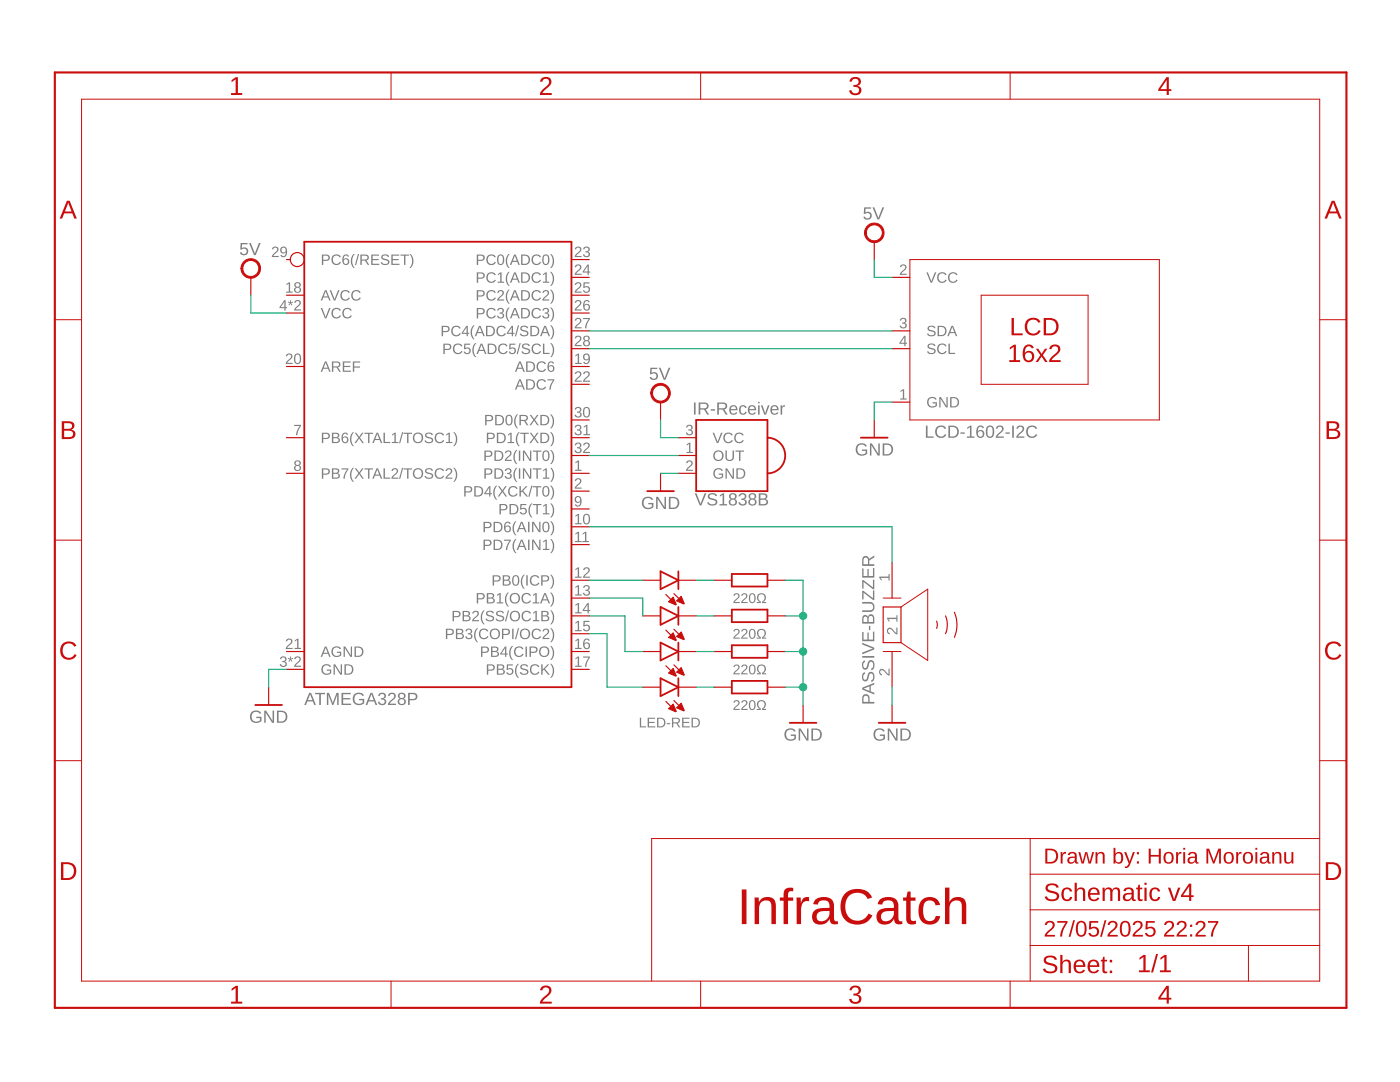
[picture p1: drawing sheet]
<svg xmlns="http://www.w3.org/2000/svg" width="279mm" height="216mm" viewBox="0 0 279 216" stroke-linecap="round" stroke-linejoin="round" font-family="sans-serif">
<g fill="#808080">
<path d="M58.7 84.8h1.4l-.6 1.3-.1 .7h-.3l.1-.5 .6-1.3h-1.1z"/>
<path d="M114.9 95.6a.67 .67 0 0 1 1.1 .1 .67 .67 0 0 1-.4 1l-.6 .6h1.1v.2h-1.4l.1-.3 .4-.5a.55 .55 0 0 0 .5-.5 .55 .55 0 0 0-.3-.6l-.3 .1-.1 .3h-.3z"/>
<path d="M114.8 92.2l.5-.3h.3v1.8h.5v.3h-1.3v-.3h.5v-1.6l-.5 .4z"/>
<path d="M179.8 52.9a.67 .67 0 0 1 1.1 .1 .67 .67 0 0 1-.4 1l-.6 .6h1v.3h-1.3l.1-.4 .4-.5a.55 .55 0 0 0 .5-.4 .55 .55 0 0 0-.3-.6l-.3 .1-.1 .2h-.3z"/>
<path d="M179.8 63.6a.59 .59 0 0 1 .9-.1 .59 .59 0 0 1-.2 1 .58 .58 0 0 1 .4 .7 .58 .58 0 0 1-.8 .3l-.5-.3-.1-.2h.3a.42 .42 0 0 0 .6 .3 .42 .42 0 0 0 .2-.6l-.6-.1v-.3a.4 .4 0 0 0 .6-.1 .4 .4 0 0 0-.3-.6 .4 .4 0 0 0-.5 .4h-.2z"/>
<path d="M179.7 78l.5-.3h.2v1.8h.6v.2h-1.3v-.2h.5v-1.6l-.5 .4z"/>
<path d="M177 123.3h1.9v-.5h.2v1.3h-.2v-.6h-1.6l.3 .5h-.2l-.4-.5z"/>
<path d="M175.5 115h1.8v-.5h.2v1.3h-.2v-.5h-1.6l.4 .5h-.3l-.3-.5z"/>
<path d="M177.2 125.4a.84 .84 0 0 1 1.2 .5l.5 .4v-1.1h.2v1.4l-.3-.1-.5-.4a.55 .55 0 0 0-.5-.5 .55 .55 0 0 0-.6 .3l.1 .3 .3 .1v.3a.71 .71 0 0 1-.4-1.2z"/>
<path d="M175.6 133.6a.84 .84 0 0 1 1.3 .5l.4 .4v-1.1h.2v1.4l-.3-.1-.5-.4a.55 .55 0 0 0-.5-.5 .55 .55 0 0 0-.5 .3l.1 .3 .2 .1v.3a.71 .71 0 0 1-.4-1.2z"/>
<path d="M137.1 84.9a.59 .59 0 0 1 1 0 .59 .59 0 0 1-.3 .9 .58 .58 0 0 1 .5 .8 .58 .58 0 0 1-.9 .3l-.5-.4v-.2h.3a.42 .42 0 0 0 .5 .4 .42 .42 0 0 0 .2-.7l-.5-.1v-.2a.4 .4 0 0 0 .6-.2 .4 .4 0 0 0-.3-.6 .4 .4 0 0 0-.5 .4h-.3z"/>
<path d="M137.1 88.7l.4-.4h.3v1.9h.5v.2h-1.3v-.2h.5v-1.6l-.4 .3z"/>
<path d="M137.1 92a.67 .67 0 0 1 1.1 .1 .67 .67 0 0 1-.4 1l-.6 .6h1.1v.3h-1.4l.1-.4 .4-.5a.55 .55 0 0 0 .5-.4 .55 .55 0 0 0-.3-.6l-.3 .1-.1 .2h-.3z"/>
<path d="M61.7 138.3h.4l1 2.4h-.4l-.3-.7h-1.1l-.2 .7h-.4zM61.9 138.5l-.5 1.2h.9zM62.9 138.3h2v.2h-.9v2.2h-.3v-2.2h-.8zM65.2 138.3h.5l.7 2 .8-2h.4v2.4h-.3v-2.2l-.8 2.2h-.2l-.8-2.2v2.2h-.3zM68.2 138.3h1.8v.2h-1.5v.8h1.4v.3h-1.4v.8h1.6v.3h-1.9zM70.7 138.5a1.26 1.26 0 0 1 1.9 .3l-.3 .1a.93 .93 0 0 0-1.3-.2 .93 .93 0 0 0-.2 1.3 1.03 1.03 0 0 0 1.6 .2v-.5h-.7v-.2h1v.8a1.32 1.32 0 0 1-1.9 .1 1.32 1.32 0 0 1-.1-1.9zM73.9 138.3h.4l1 2.4h-.3l-.3-.7h-1.1l-.3 .7h-.3zM74.1 138.5l-.4 1.2h.9zM75.7 138.4a.74 .74 0 0 1 1-.1 .74 .74 0 0 1 .2 .9l-.4 .2a.65 .65 0 0 1 .6 .8 .65 .65 0 0 1-.8 .5l-.7-.3-.2-.4h.3a.49 .49 0 0 0 .7 .5 .49 .49 0 0 0 .2-.8l-.6-.1v-.3a.47 .47 0 0 0 .7-.2 .47 .47 0 0 0-.3-.7 .47 .47 0 0 0-.6 .5l-.3-.1zM77.7 138.4a.78 .78 0 0 1 1.2 .1 .78 .78 0 0 1-.4 1.2l-.7 .7h1.2v.3h-1.6a2.07 2.07 0 0 1 1-1.3 .48 .48 0 0 0 .1-.9 .48 .48 0 0 0-.7 .4l-.4-.1zM79.6 138.4a.74 .74 0 0 1 1-.1 .74 .74 0 0 1 .2 .9l-.3 .2a.71 .71 0 0 1 .4 1 .71 .71 0 0 1-1 .3 .66 .66 0 0 1-.5-.6 .66 .66 0 0 1 .4-.7l-.4-.4v-.3zM79.7 138.8a.45 .45 0 0 0 .9 0 .45 .45 0 0 0-.9 0zM79.7 140a.5 .5 0 0 0 1 0 .5 .5 0 0 0-1 0zM81.4 138.3a2.11 2.11 0 0 1 1.7 .1 .75 .75 0 0 1 .1 .9 .75 .75 0 0 1-.7 .4h-.7v1h-.4zM81.8 138.5v1l.9-.1a.49 .49 0 0 0 0-.8z"/>
<path d="M172.3 138.7a.75 .75 0 0 1 .8-.1 .75 .75 0 0 1 .4 .7v.8h1v.3h-2.4a2.11 2.11 0 0 1 .2-1.7zM172.5 138.9l-.1 .2-.1 1h1l-.1-1-.1-.2zM172.1 137.2l2.4-1v.4l-.7 .3v1.1l.7 .2v.4l-2.4-1zM172.3 137.4l1.2 .5v-.9zM172.3 134.3l.3-.2v.3a.63 .63 0 0 0-.3 .7 .63 .63 0 0 0 .5 .5l.3-.6a.74 .74 0 0 1 .8-.9 .74 .74 0 0 1 .6 1 .89 .89 0 0 1-.6 1l-.1-.3a.77 .77 0 0 0 .5-.7 .77 .77 0 0 0-.5-.7 1.73 1.73 0 0 0-.6 1.3 .66 .66 0 0 1-.9 .2 .66 .66 0 0 1-.3-.8zM172.3 131.9l.3-.1v.3a.63 .63 0 0 0-.3 .6 .63 .63 0 0 0 .5 .6l.3-.7a.74 .74 0 0 1 .8-.9 .74 .74 0 0 1 .6 1 .89 .89 0 0 1-.6 1l-.1-.3a.77 .77 0 0 0 .5-.7 .77 .77 0 0 0-.5-.7 1.73 1.73 0 0 0-.6 1.3 .66 .66 0 0 1-.9 .2 .66 .66 0 0 1-.3-.8zM172.1 130.9h2.4v.3h-2.4zM172.1 128.3l2.4 .9v.4l-2.4 1v-.4l2.1-.8-2.1-.8zM172.1 126.1h.2v1.5h.8v-1.4h.3v1.4h.8v-1.6h.3v1.9h-2.4zM173.4 124.9h.3v.8h-.3zM172.2 122.9a.56 .56 0 0 1 .6-.2 .56 .56 0 0 1 .4 .5 .66 .66 0 0 1 .8-.6 .66 .66 0 0 1 .5 .9v.9h-2.4zM172.4 123.2l-.1 .9h.8v-.5a.42 .42 0 0 0-.1-.5 .42 .42 0 0 0-.5 0zM173.5 123l-.1 .2v.9h.8v-1a.42 .42 0 0 0-.7-.1zM172.1 120.1h1.5a1 1 0 0 1 .9 1 1 1 0 0 1-.9 1h-1.5v-.3h1.5a.67 .67 0 0 0 .7-.7 .67 .67 0 0 0-.7-.7h-1.5zM172.1 117.9h.2l1.9 1.5v-1.6h.3v1.9h-.3l-1.9-1.4v1.3h-.2zM172.1 115.7h.2l1.9 1.5v-1.5h.3v1.9h-.3l-1.9-1.5v1.4h-.2zM172.1 113.4h.2v1.5h.8v-1.4h.3v1.4h.8v-1.5h.3v1.9h-2.4zM172.3 111.1a.69 .69 0 0 1 .7-.1 .69 .69 0 0 1 .4 .5l1.1-.7v.4l-1 .6v.8h1v.3h-2.4v-1.4zM172.4 111.4l-.1 1.2h.9v-.8a.46 .46 0 0 0-.2-.5 .46 .46 0 0 0-.6 .1z"/>
<path d="M138.5 80.3h.3v2.4h-.3zM139.4 80.3h1.2a.7 .7 0 0 1 .8 .6 .7 .7 0 0 1-.6 .8l.7 1h-.4l-.6-1h-.7v1h-.4zM139.8 80.6v.9h.8a.46 .46 0 0 0 .5-.5 .46 .46 0 0 0-.6-.4zM141.8 81.7h.9v.2h-.9zM143.1 80.3h1.2a.7 .7 0 0 1 .8 .6 .7 .7 0 0 1-.6 .8l.7 1h-.4l-.6-1h-.7v1h-.4zM143.5 80.6v.9h.8a.46 .46 0 0 0 .5-.5 .46 .46 0 0 0-.6-.4zM145.8 81.1a.84 .84 0 0 1 1-.2 .84 .84 0 0 1 .4 1h-1.3a.54 .54 0 0 0 .3 .6 .54 .54 0 0 0 .7-.3l.2 .1a.89 .89 0 0 1-1.1 .4 .89 .89 0 0 1-.4-1.2zM146 81.2l-.1 .4h1l-.3-.5zM147.7 81.1a.76 .76 0 0 1 1.3 .3h-.3a.47 .47 0 0 0-.7-.3 .47 .47 0 0 0-.2 .7 .48 .48 0 0 0 .3 .7 .48 .48 0 0 0 .6-.3h.3a.78 .78 0 0 1-.9 .5 .78 .78 0 0 1-.6-.9zM149.5 81.1a.84 .84 0 0 1 1-.2 .84 .84 0 0 1 .4 1h-1.3a.54 .54 0 0 0 .3 .6 .54 .54 0 0 0 .7-.3l.2 .1a.89 .89 0 0 1-1.1 .4 .89 .89 0 0 1-.4-1.2zM149.7 81.2l-.1 .4h1l-.3-.5zM151.3 80.2h.3v.3h-.3zM151.3 80.9h.3v1.8h-.3zM151.8 80.9h.4l.5 1.6 .6-1.6h.3l-.7 1.8h-.4zM154 81.1a.84 .84 0 0 1 1-.2 .84 .84 0 0 1 .4 1h-1.3a.54 .54 0 0 0 .3 .6 .54 .54 0 0 0 .7-.3l.2 .1a.89 .89 0 0 1-1.1 .4 .89 .89 0 0 1-.4-1.2zM154.2 81.2l-.1 .4h1l-.3-.5zM155.8 80.9h.3v.4l.2-.4h.4v.2l-.4 .1-.2 .2v1.3h-.3z"/>
<path d="M127.7 143.2h.3v1.7h.9v.2h-1.2zM129.3 143.2h1.4v.2h-1.2v.6h1.1v.3h-1.1v.6h1.3v.2h-1.5zM131.1 143.2a1.22 1.22 0 0 1 1.7 .7 .95 .95 0 0 1-.9 1.2h-.8zM131.4 143.4v1.5a.82 .82 0 0 0 1.1-.7 .82 .82 0 0 0-1.1-.8zM133.1 144.3h.6v.2h-.6zM134.1 143.2h.9a.56 .56 0 0 1 .7 .5 .56 .56 0 0 1-.5 .6l.6 .8h-.3l-.5-.8h-.6v.8h-.3zM134.4 143.4v.7h.6a.37 .37 0 0 0 .4-.3 .37 .37 0 0 0-.4-.4zM136.1 143.2h1.5v.2h-1.2v.6h1.1v.3h-1.1v.6h1.3v.2h-1.6zM138 143.2a1.22 1.22 0 0 1 1.7 .7 .95 .95 0 0 1-1 1.2h-.7zM138.3 143.4v1.5a.82 .82 0 0 0 1.1-.7 .82 .82 0 0 0-1.1-.8z"/>
<path d="M146.6 118.5a.63 .63 0 0 1 .9 .1 .63 .63 0 0 1-.3 .9l-.6 .6h1v.2h-1.2v-.3l.4-.4a.52 .52 0 0 0 .5-.5 .52 .52 0 0 0-.3-.5l-.3 .1-.1 .2h-.2zM148.1 118.5a.63 .63 0 0 1 1 .1 .63 .63 0 0 1-.4 .9l-.5 .6h1v.2h-1.3l.1-.3 .4-.4a.52 .52 0 0 0 .5-.5 .52 .52 0 0 0-.3-.5l-.3 .1-.1 .2h-.3zM149.7 118.5a.72 .72 0 0 1 .9 0 .72 .72 0 0 1 .2 .9 .73 .73 0 0 1-.7 1 .73 .73 0 0 1-.6-1v-.6zM149.9 118.6a1.32 1.32 0 0 0 0 1.5 .54 .54 0 0 0 .6-.2 .54 .54 0 0 0 0-.5v-.5a.38 .38 0 0 0-.6-.3zM151.3 118.6a.93 .93 0 0 1 1.4 .2 .93 .93 0 0 1-.4 1.3h.6v.2h-.8v-.3a.71 .71 0 0 0 .5-1 .71 .71 0 0 0-1.2-.1 .86 .86 0 0 0 .4 1.1v.3h-.8v-.2h.6a.98 .98 0 0 1-.3-1.5z"/>
<path d="M50.2 142.1a1.26 1.26 0 0 1 1.9 .2l-.3 .1a.93 .93 0 0 0-1.3-.2 .93 .93 0 0 0-.2 1.3 1.03 1.03 0 0 0 1.6 .2v-.4h-.7v-.3h1v.8a1.32 1.32 0 0 1-1.9 .2 1.32 1.32 0 0 1-.1-1.9zM52.7 141.8h.4l1.3 2.1v-2.1h.3v2.4h-.4l-1.3-2v2h-.3zM55.3 141.8h.8a1.21 1.21 0 0 1 1.3 1.2 1.21 1.21 0 0 1-1.2 1.2h-.9zM55.6 142.1v1.9h.5a1 1 0 0 0 .9-1.3 1 1 0 0 0-1.4-.6z"/>
<path d="M48 48.5h1.4v.2h-1.1v.8a.83 .83 0 0 1 1.1 .2 .83 .83 0 0 1-.1 1.1 .83 .83 0 0 1-1.2 0l-.2-.4 .3-.1a.54 .54 0 0 0 .8 .3 .54 .54 0 0 0 .1-.9 .54 .54 0 0 0-.9 .1h-.3zM49.7 48.5h.3l.9 2.1 .8-2.1h.3l-1 2.4h-.3z"/>
<path d="M146.6 125.6a.63 .63 0 0 1 .9 .1 .63 .63 0 0 1-.3 1l-.6 .5h1v.2h-1.2v-.3l.4-.4a.52 .52 0 0 0 .5-.5 .52 .52 0 0 0-.3-.5l-.3 .1-.1 .2h-.2zM148.1 125.6a.63 .63 0 0 1 1 .1 .63 .63 0 0 1-.4 1l-.5 .5h1v.2h-1.3l.1-.3 .4-.4a.52 .52 0 0 0 .5-.5 .52 .52 0 0 0-.3-.5l-.3 .1-.1 .2h-.3zM149.7 125.6a.72 .72 0 0 1 .9 .1 .72 .72 0 0 1 .2 .8 .73 .73 0 0 1-.7 1 .73 .73 0 0 1-.6-1v-.6zM149.9 125.7a1.32 1.32 0 0 0 0 1.5 .54 .54 0 0 0 .6-.2 .54 .54 0 0 0 0-.5v-.5a.38 .38 0 0 0-.6-.3zM151.3 125.7a.93 .93 0 0 1 1.4 .2 .93 .93 0 0 1-.4 1.3h.6v.2h-.8v-.3a.71 .71 0 0 0 .5-1 .71 .71 0 0 0-1.2-.1 .86 .86 0 0 0 .4 1.1v.3h-.8v-.2h.6a.98 .98 0 0 1-.3-1.5z"/>
<path d="M146.6 132.7a.63 .63 0 0 1 .9 .1 .63 .63 0 0 1-.3 1l-.6 .5h1v.3h-1.2v-.4l.4-.4a.52 .52 0 0 0 .5-.5 .52 .52 0 0 0-.3-.5l-.3 .1-.1 .2h-.2zM148.1 132.7a.63 .63 0 0 1 1 .1 .63 .63 0 0 1-.4 1l-.5 .5h1v.3h-1.3l.1-.4 .4-.4a.52 .52 0 0 0 .5-.5 .52 .52 0 0 0-.3-.5l-.3 .1-.1 .2h-.3zM149.7 132.7a.72 .72 0 0 1 .9 .1 .72 .72 0 0 1 .2 .8 .73 .73 0 0 1-.7 1 .73 .73 0 0 1-.6-1v-.6zM149.9 132.8a1.32 1.32 0 0 0 0 1.5 .54 .54 0 0 0 .6-.1 .54 .54 0 0 0 0-.6v-.5a.38 .38 0 0 0-.6-.3zM151.3 132.8a.93 .93 0 0 1 1.4 .2 .93 .93 0 0 1-.4 1.4l.6-.1v.3h-.8v-.4a.71 .71 0 0 0 .5-1 .71 .71 0 0 0-1.2-.1 .86 .86 0 0 0 .4 1.1v.4h-.8v-.3l.6 .1a.98 .98 0 0 1-.3-1.6z"/>
<path d="M146.6 139.8a.63 .63 0 0 1 .9 .2 .63 .63 0 0 1-.3 .9l-.6 .6h1v.2h-1.2v-.4l.4-.4a.52 .52 0 0 0 .5-.4 .52 .52 0 0 0-.3-.6l-.3 .1-.1 .2h-.2zM148.1 139.8a.63 .63 0 0 1 1 .2 .63 .63 0 0 1-.4 .9l-.5 .6h1v.2h-1.3l.1-.4 .4-.4a.52 .52 0 0 0 .5-.4 .52 .52 0 0 0-.3-.6l-.3 .1-.1 .2h-.3zM149.7 139.8a.72 .72 0 0 1 .9 .1 .72 .72 0 0 1 .2 .8 .73 .73 0 0 1-.7 1 .73 .73 0 0 1-.6-1v-.6zM149.9 139.9a1.32 1.32 0 0 0 0 1.5 .54 .54 0 0 0 .6-.1 .54 .54 0 0 0 0-.6v-.5a.38 .38 0 0 0-.6-.3zM151.3 139.9a.93 .93 0 0 1 1.4 .2 .93 .93 0 0 1-.4 1.4l.6-.1v.3h-.8v-.3a.71 .71 0 0 0 .5-1.1 .71 .71 0 0 0-1.2-.1 .86 .86 0 0 0 .4 1.2v.3h-.8v-.3l.6 .1a.98 .98 0 0 1-.3-1.6z"/>
<path d="M156.9 145.6a1.26 1.26 0 0 1 1.9 .3l-.3 .1a.93 .93 0 0 0-1.3-.2 .93 .93 0 0 0-.2 1.3 1.03 1.03 0 0 0 1.5 .2v-.5h-.7v-.2h1v.8a1.32 1.32 0 0 1-1.8 .1 1.32 1.32 0 0 1-.1-1.9zM159.4 145.4h.4l1.3 2v-2h.3v2.4h-.4l-1.3-2.1v2.1h-.3zM161.9 145.4h.8a1.21 1.21 0 0 1 1.3 1.1 1.21 1.21 0 0 1-1.2 1.3h-.9zM162.3 145.6v1.9h.5a1 1 0 0 0 .9-1.3 1 1 0 0 0-1.4-.6z"/>
<path d="M174.6 145.6a1.26 1.26 0 0 1 2 .3l-.3 .1a.93 .93 0 0 0-1.4-.2 .93 .93 0 0 0-.1 1.3 1.03 1.03 0 0 0 1.5 .2v-.5h-.7v-.2h1v.8a1.32 1.32 0 0 1-1.9 .1 1.32 1.32 0 0 1-.1-1.9zM177.2 145.4h.3l1.4 2-.1-2h.3v2.4h-.4l-1.3-2.1 .1 2.1h-.3zM179.7 145.4h.8a1.21 1.21 0 0 1 1.3 1.1 1.21 1.21 0 0 1-1.2 1.3h-.9zM180 145.6v1.9h.6a1 1 0 0 0 .8-1.3 1 1 0 0 0-1.4-.6z"/>
<path d="M128.4 99.4a1.26 1.26 0 0 1 1.9 .3l-.3 .1a.93 .93 0 0 0-1.3-.2 .93 .93 0 0 0-.2 1.3 1.03 1.03 0 0 0 1.6 .2v-.5h-.7v-.2h1v.8a1.32 1.32 0 0 1-1.9 .1 1.32 1.32 0 0 1-.1-1.9zM130.9 99.1h.4l1.3 2.1v-2.1h.3v2.5h-.4l-1.3-2.1v2.1h-.3zM133.5 99.1h.8a1.21 1.21 0 0 1 1.3 1.2 1.21 1.21 0 0 1-1.2 1.3h-.9zM133.8 99.4v1.9h.6a1 1 0 0 0 .8-1.3 1 1 0 0 0-1.4-.6z"/>
<path d="M129.8 73.4h1.4v.2h-1.1l-.1 .8a.83 .83 0 0 1 1.1 .2 .83 .83 0 0 1-.1 1.1 .83 .83 0 0 1-1.1 0l-.3-.5h.4a.54 .54 0 0 0 .8 .2 .54 .54 0 0 0 0-.8 .54 .54 0 0 0-.8 .1h-.3zM131.5 73.4h.3l.8 2.1 .8-2.1h.4l-1 2.4h-.3z"/>
<path d="M171.1 88.8a1.26 1.26 0 0 1 1.9 .2l-.3 .1a.93 .93 0 0 0-1.3-.2 .93 .93 0 0 0-.2 1.3 1.03 1.03 0 0 0 1.6 .2v-.4h-.8v-.3h1.1v.8a1.32 1.32 0 0 1-1.9 .2 1.32 1.32 0 0 1-.1-1.9zM173.6 88.5h.4l1.3 2.1v-2.1h.3v2.4h-.4l-1.3-2.1v2.1h-.3zM176.2 88.5h.7a1.21 1.21 0 0 1 1.3 1.1 1.21 1.21 0 0 1-1.1 1.3h-.9zM176.5 88.7v1.9h.5a1 1 0 0 0 .9-1.2 1 1 0 0 0-1.4-.7z"/>
<path d="M172.5 41.4h1.3v.2h-1.1v.8a.83 .83 0 0 1 1.1 .2 .83 .83 0 0 1-.1 1.1 .83 .83 0 0 1-1.1 0l-.3-.4 .3-.1a.54 .54 0 0 0 .8 .2 .54 .54 0 0 0 .1-.8 .54 .54 0 0 0-.8 .1h-.3zM174.1 41.4h.4l.8 2.1 .8-2.1h.4l-1 2.4h-.4z"/>
<path d="M97.2 132.6h.8a.64 .64 0 0 1 .8 .6 .64 .64 0 0 1-.8 .6h-.6v.8h-.2zM97.4 132.8v.8h.9a.42 .42 0 0 0 0-.8zM99.2 132.6a1.34 1.34 0 0 1 1.4 .2v.4l-.4 .3a.56 .56 0 0 1 .5 .7 .56 .56 0 0 1-.7 .4h-.8zM99.4 132.8v.6h.7l.2-.1-.1-.4zM99.4 133.7v.7h.6a.39 .39 0 0 0 .4-.1 .39 .39 0 0 0 0-.5zM101.2 132.6h1.1v.2h-.9v.6a.71 .71 0 0 1 1 .3 .71 .71 0 0 1-.4 1 .71 .71 0 0 1-.9-.4l-.1-.1 .3-.1a.46 .46 0 0 0 .7 .2 .46 .46 0 0 0 .1-.7 .46 .46 0 0 0-.7 .1h-.3zM103.3 132.5h.3a2.11 2.11 0 0 0 0 2.8h-.3a2.08 2.08 0 0 1 0-2.8zM103.9 132.8a.94 .94 0 0 1 1.5 .2l-.3 .1a.5 .5 0 0 0-.5-.4 .5 .5 0 0 0-.5 .5l.6 .2a.64 .64 0 0 1 .8 .7 .64 .64 0 0 1-.9 .6 .76 .76 0 0 1-.9-.6h.3a.58 .58 0 0 0 .6 .4 .58 .58 0 0 0 .5-.6l-.4-.2a.66 .66 0 0 1-.7-.2 .66 .66 0 0 1-.1-.7zM106 132.8a1.03 1.03 0 0 1 1.6 .2l-.2 .1a.77 .77 0 0 0-1.1-.2 .77 .77 0 0 0-.2 1.1l.5 .4a.71 .71 0 0 0 .8-.4l.3 .1a1.06 1.06 0 0 1-1.6 .3 1.06 1.06 0 0 1-.1-1.6zM108 132.6h.3v1l1-1h.3l-.9 .9 1 1.1h-.3l-.8-1-.3 .2v.8h-.3zM109.8 132.5h.2a2.08 2.08 0 0 1 0 2.8h-.2a2.11 2.11 0 0 0 0-2.8z"/>
<path d="M114.8 131.3l.5-.3h.3v1.8h.5v.3h-1.3v-.3h.5v-1.6l-.5 .4zM116.4 131h1.3l-.6 1.3-.1 .8h-.2v-.6l.7-1.3h-1.1z"/>
<path d="M64.2 93.5h.9a.64 .64 0 0 1 .7 .6 .64 .64 0 0 1-.7 .6h-.6v.8h-.3zM64.5 93.7v.8l.8-.1a.42 .42 0 0 0 0-.7zM66.2 93.5a1.34 1.34 0 0 1 1.5 .2v.4l-.4 .3a.56 .56 0 0 1 .5 .7 .56 .56 0 0 1-.7 .4h-.9zM66.5 93.7v.6h.7l.2-.2-.1-.4zM66.5 94.6v.7h.6a.39 .39 0 0 0 .4-.1 .39 .39 0 0 0 0-.5zM68.2 93.5h1.3l-.6 1.3-.1 .7h-.3l.1-.5 .7-1.3h-1.1zM70.4 93.3h.3a2.11 2.11 0 0 0 0 2.8h-.3a2.08 2.08 0 0 1 0-2.8zM70.8 93.5h.3l.6 .8 .5-.8h.4l-.8 .9 .8 1.1h-.3l-.6-.9-.7 .9h-.3l.8-1.1zM72.7 93.5h1.7v.2h-.7v1.8h-.2v-1.8h-.8zM75.1 93.5h.4l.8 2h-.3l-.2-.6h-1l-.2 .6h-.3zM75.3 93.7l-.4 1h.8zM76.5 93.5h.3v1.8h1.1v.2h-1.4zM78.3 93.6a.67 .67 0 0 1 1.1 .1 .67 .67 0 0 1-.4 1l-.6 .6h1.1v.2h-1.4l.1-.3 .4-.5a.55 .55 0 0 0 .5-.5 .55 .55 0 0 0-.3-.6l-.3 .1-.1 .3h-.3zM80.2 93.3h.3l-.6 2.2h-.3zM80.5 93.5h1.7v.2h-.7v1.8h-.3v-1.8h-.7zM82.3 94.5a1.07 1.07 0 0 1 2.1 0 1.07 1.07 0 0 1-2.1 0zM82.9 93.9a.81 .81 0 0 0 0 1.2 .81 .81 0 0 0 1.2-.2 .81 .81 0 0 0-.1-1 .81 .81 0 0 0-1.1 0zM84.9 93.7a.94 .94 0 0 1 1.5 .2h-.3a.5 .5 0 0 0-.5-.3 .5 .5 0 0 0-.5 .5l.6 .2a.64 .64 0 0 1 .7 .7 .64 .64 0 0 1-.8 .5 .76 .76 0 0 1-.9-.5h.3a.58 .58 0 0 0 .6 .4 .58 .58 0 0 0 .5-.6l-.4-.2a.66 .66 0 0 1-.7-.2 .66 .66 0 0 1-.1-.7zM87 93.7a1.03 1.03 0 0 1 1.6 .2l-.2 .1a.77 .77 0 0 0-1.1-.2 .77 .77 0 0 0-.2 1.1l.5 .4a.71 .71 0 0 0 .8-.4l.2 .1a1.06 1.06 0 0 1-1.5 .3 1.06 1.06 0 0 1-.1-1.6zM89.1 93.6a.67 .67 0 0 1 1.1 .1 .67 .67 0 0 1-.4 1l-.6 .6h1.1v.2h-1.4l.1-.3 .4-.5a.55 .55 0 0 0 .5-.5 .55 .55 0 0 0-.3-.6l-.3 .1-.1 .3h-.3zM90.5 93.3h.2a2.08 2.08 0 0 1 0 2.8h-.2a2.11 2.11 0 0 0 0-2.8z"/>
<path d="M58.9 92a.59 .59 0 0 1 .9 0 .59 .59 0 0 1-.1 .9 .61 .61 0 0 1 .3 .8 .61 .61 0 0 1-.8 .3 .56 .56 0 0 1-.5-.5 .56 .56 0 0 1 .4-.6l-.3-.3zM59 92.4a.4 .4 0 0 0 .8 0 .4 .4 0 0 0-.8 0zM59 93.4a.43 .43 0 0 0 .8 0 .43 .43 0 0 0-.8 0z"/>
<path d="M64.2 86.3h.9a.64 .64 0 0 1 .7 .7 .64 .64 0 0 1-.7 .6h-.6v.8h-.3zM64.5 86.6v.8l.8-.1a.42 .42 0 0 0 0-.7zM66.2 86.3a1.34 1.34 0 0 1 1.5 .3v.4l-.4 .3a.56 .56 0 0 1 .5 .7 .56 .56 0 0 1-.7 .4h-.9zM66.5 86.6v.6h.7l.2-.2-.1-.4zM66.5 87.4v.8h.6a.39 .39 0 0 0 .4-.2 .39 .39 0 0 0 0-.4zM68.5 86.4a.65 .65 0 0 1 1 .3l-.3 .1a.43 .43 0 0 0-.5-.2 .43 .43 0 0 0-.3 .5v.2a.66 .66 0 0 1 1 .1 .66 .66 0 0 1-.3 1 .66 .66 0 0 1-.9-.4v-.9zM68.4 87.7a.45 .45 0 0 0 .9 0 .45 .45 0 0 0-.9 0zM70.4 86.2h.3a2.11 2.11 0 0 0 0 2.8h-.3a2.08 2.08 0 0 1 0-2.8zM70.8 86.3h.3l.6 .9 .5-.9h.4l-.8 1 .8 1.1h-.3l-.6-.9-.7 .9h-.3l.8-1.1zM72.7 86.3h1.7v.3h-.7v1.8h-.2v-1.8h-.8zM75.1 86.3h.4l.8 2.1h-.3l-.2-.6h-1l-.2 .6h-.3zM75.3 86.6l-.4 1h.8zM76.5 86.3h.3v1.9h1.1v.2h-1.4zM78.3 86.7l.4-.4h.3v1.9h.5v.2h-1.3v-.2h.5v-1.6l-.4 .3zM80.2 86.2h.3l-.6 2.2h-.3zM80.5 86.3h1.7v.3h-.7v1.8h-.3v-1.8h-.7zM82.3 87.4a1.07 1.07 0 0 1 2.1 0 1.07 1.07 0 0 1-2.1 0zM82.9 86.8a.81 .81 0 0 0 0 1.2 .81 .81 0 0 0 1.2-.2 .81 .81 0 0 0-.1-1.1 .81 .81 0 0 0-1.1 .1zM84.9 86.6a.94 .94 0 0 1 1.5 .2h-.3a.5 .5 0 0 0-.5-.3 .5 .5 0 0 0-.5 .5l.6 .2a.64 .64 0 0 1 .7 .7 .64 .64 0 0 1-.8 .5 .76 .76 0 0 1-.9-.5h.3a.58 .58 0 0 0 .6 .4 .58 .58 0 0 0 .5-.6l-.4-.2a.66 .66 0 0 1-.7-.2 .66 .66 0 0 1-.1-.7zM87 86.6a1.03 1.03 0 0 1 1.6 .2l-.2 .1a.77 .77 0 0 0-1.1-.2 .77 .77 0 0 0-.2 1.1l.5 .4a.71 .71 0 0 0 .8-.4l.2 .1a1.06 1.06 0 0 1-1.5 .3 1.06 1.06 0 0 1-.1-1.6zM89.1 86.7l.4-.4h.3v1.9h.5v.2h-1.3v-.2h.5v-1.6l-.4 .3zM90.5 86.2h.2a2.08 2.08 0 0 1 0 2.8h-.2a2.11 2.11 0 0 0 0-2.8z"/>
<path d="M64.4 132.8a1.08 1.08 0 0 1 1.7 .2l-.3 .1a.79 .79 0 0 0-1.1-.2 .79 .79 0 0 0-.2 1.1 .88 .88 0 0 0 1.3 .2v-.4h-.6v-.2h.9v.7a1.13 1.13 0 0 1-1.6 .1 1.13 1.13 0 0 1-.1-1.6zM66.6 132.6h.3l1.1 1.7v-1.7h.3v2h-.4l-1.1-1.7v1.7h-.2zM68.7 132.6a1.61 1.61 0 0 1 1.7 .4 1.05 1.05 0 0 1-.9 1.6h-.8zM69 132.8v1.6a.88 .88 0 0 0 1.2-.8 .88 .88 0 0 0-1.2-.8z"/>
<path d="M56.1 131.1a.59 .59 0 0 1 .9 0 .59 .59 0 0 1-.2 .9 .58 .58 0 0 1 .4 .8 .58 .58 0 0 1-.8 .3l-.5-.4-.1-.2h.3a.42 .42 0 0 0 .6 .4 .42 .42 0 0 0 .1-.7l-.5-.1v-.2a.4 .4 0 0 0 .6-.2 .4 .4 0 0 0-.3-.5 .4 .4 0 0 0-.5 .3h-.2zM57.5 131.3l.4 .1v-.4h.2v.4l.3-.1 .1 .2-.4 .1 .3 .3-.2 .1-.2-.3-.3 .3-.1-.1 .2-.3-.4-.1zM58.9 131.1a.67 .67 0 0 1 1.1 .1 .67 .67 0 0 1-.4 1l-.6 .6h1.1v.3h-1.4l.1-.4 .4-.5a.55 .55 0 0 0 .5-.4 .55 .55 0 0 0-.3-.6l-.3 .1-.1 .2h-.3z"/>
<path d="M64 61.5h.3l.7 1.8 .7-1.8h.3l-.9 2h-.3zM66.4 61.7a1.03 1.03 0 0 1 1.6 .2l-.2 .1a.77 .77 0 0 0-1.1-.2 .77 .77 0 0 0-.2 1.1l.5 .4a.71 .71 0 0 0 .8-.4l.2 .1a1.06 1.06 0 0 1-1.5 .3 1.06 1.06 0 0 1-.1-1.6zM68.6 61.7a1.03 1.03 0 0 1 1.6 .2l-.3 .1a.77 .77 0 0 0-1.1-.2 .77 .77 0 0 0-.1 1.1l.4 .4a.71 .71 0 0 0 .9-.4l.2 .1a1.06 1.06 0 0 1-1.6 .3 1.06 1.06 0 0 1 0-1.6z"/>
<path d="M56.7 59.9h.3v1.4h.3v.2h-.3v.5h-.2v-.5h-1v-.2zM56.8 60.2l-.8 1.1h.8zM57.5 60.2l.4 .1v-.4h.2v.4l.3-.1 .1 .2-.4 .1 .3 .3-.2 .1-.2-.3-.3 .3-.1-.1 .2-.3-.4-.1zM58.9 60a.67 .67 0 0 1 1.1 .1 .67 .67 0 0 1-.4 1l-.6 .6h1.1v.3h-1.4l.1-.4 .4-.5a.55 .55 0 0 0 .5-.4 .55 .55 0 0 0-.3-.6l-.3 .1-.1 .2h-.3z"/>
<path d="M64.8 129h.4l.8 2.1h-.3l-.2-.6h-1l-.2 .6h-.3zM65 129.2l-.4 1h.8zM66.4 129.2a1.08 1.08 0 0 1 1.7 .3h-.3a.79 .79 0 0 0-1.1-.1 .79 .79 0 0 0-.2 1.1 .88 .88 0 0 0 1.3 .1v-.3h-.6v-.3h.9v.7a1.13 1.13 0 0 1-1.6 .2 1.13 1.13 0 0 1-.1-1.7zM68.6 129h.3l1.1 1.8v-1.8h.3v2.1h-.4l-1.1-1.8v1.8h-.2zM70.7 129a1.61 1.61 0 0 1 1.7 .5 1.05 1.05 0 0 1-.9 1.6h-.8zM71 129.2v1.6a.88 .88 0 0 0 1.2-.8 .88 .88 0 0 0-1.2-.8z"/>
<path d="M57.2 127.6a.67 .67 0 0 1 1.1 .1 .67 .67 0 0 1-.4 1l-.6 .6h1.1v.2h-1.4l.1-.3 .5-.5a.55 .55 0 0 0 .4-.5 .55 .55 0 0 0-.3-.6l-.3 .1-.1 .3-.3-.1zM58.8 127.8l.5-.4h.3v1.9h.5v.2h-1.3v-.2h.5v-1.6l-.5 .3z"/>
<path d="M64.8 72.1h.4l.8 2.1h-.3l-.2-.6h-1l-.2 .6h-.3zM65 72.3l-.4 1.1h.8zM66.2 72.1h1a.6 .6 0 0 1 .7 .5 .6 .6 0 0 1-.5 .7l.6 .9h-.3l-.5-.9h-.7v.9h-.3zM66.5 72.3v.8h.7a.39 .39 0 0 0 .5-.4 .39 .39 0 0 0-.5-.4zM68.4 72.1h1.6v.3h-1.3v.6h1.2v.2h-1.2v.8h1.3v.2h-1.6zM70.4 72.1h1.5v.3h-1.2v.7h1.1v.3h-1.1v.8h-.3z"/>
<path d="M57.2 70.7a.67 .67 0 0 1 1.1 .1 .67 .67 0 0 1-.4 1l-.6 .6h1.1v.2h-1.4l.1-.3 .5-.5a.55 .55 0 0 0 .4-.5 .55 .55 0 0 0-.3-.6l-.3 .1-.1 .3h-.3zM59 70.6a.77 .77 0 0 1 .9 .1 .77 .77 0 0 1 .2 .9 .77 .77 0 0 1-.7 1.1 .77 .77 0 0 1-.7-1.1v-.6zM59.1 70.8a1.5 1.5 0 0 0 .1 1.6h.2a1 1 0 0 0 0-1.7z"/>
<path d="M64.8 57.9h.4l.8 2.1h-.3l-.2-.6h-1l-.2 .6h-.3zM65 58.1l-.4 1h.8zM65.8 57.9h.3l.7 1.8 .7-1.8h.3l-.9 2.1h-.3zM68.2 58.2a1.03 1.03 0 0 1 1.6 .2l-.3 .1a.77 .77 0 0 0-1.1-.2 .77 .77 0 0 0-.1 1.1l.4 .3a.71 .71 0 0 0 .9-.4l.2 .2a1.06 1.06 0 0 1-1.6 .3 1.06 1.06 0 0 1 0-1.6zM70.4 58.2a1.03 1.03 0 0 1 1.6 .2l-.3 .1a.77 .77 0 0 0-1.1-.2 .77 .77 0 0 0-.1 1.1l.4 .3a.71 .71 0 0 0 .9-.4l.2 .2a1.06 1.06 0 0 1-1.6 .3 1.06 1.06 0 0 1 0-1.6z"/>
<path d="M57.2 56.7l.5-.4h.2v1.9h.5v.2h-1.3v-.2h.5v-1.6l-.4 .3zM58.9 56.5a.59 .59 0 0 1 .9-.1 .59 .59 0 0 1-.1 .9 .61 .61 0 0 1 .3 .8 .61 .61 0 0 1-.8 .3 .56 .56 0 0 1-.5-.5 .56 .56 0 0 1 .4-.6l-.3-.3zM59 56.8a.4 .4 0 0 0 .8 0 .4 .4 0 0 0-.8 0zM59 57.8a.43 .43 0 0 0 .8 0 .43 .43 0 0 0-.8 0z"/>
<path d="M96 129h.9a.64 .64 0 0 1 .7 .6 .64 .64 0 0 1-.7 .7h-.6v.8h-.3zM96.3 129.2v.8h.8a.42 .42 0 0 0 0-.7zM98 129a1.34 1.34 0 0 1 1.4 .3l.1 .4-.4 .3a.56 .56 0 0 1 .5 .7 .56 .56 0 0 1-.8 .4h-.8zM98.3 129.2v.7h.6l.3-.2-.1-.4zM98.3 130.1v.8h.5a.39 .39 0 0 0 .4-.2 .39 .39 0 0 0 .1-.4zM100.8 129h.2v1.4h.3v.2h-.3v.5h-.2v-.5h-1v-.2zM100.8 129.3l-.7 1.1h.7zM102.2 128.9h.2a2.11 2.11 0 0 0 0 2.8h-.2a2.08 2.08 0 0 1 0-2.8zM102.8 129.3a1.03 1.03 0 0 1 1.7 .2l-.3 .1a.77 .77 0 0 0-1.1-.2 .77 .77 0 0 0-.1 1.1l.4 .3a.71 .71 0 0 0 .9-.4l.2 .2a1.06 1.06 0 0 1-1.6 .3 1.06 1.06 0 0 1-.1-1.6zM104.9 129h.3v2.1h-.3zM105.7 129h.9a.64 .64 0 0 1 .7 .6 .64 .64 0 0 1-.7 .7h-.6v.8h-.3zM106 129.2v.8h.8a.42 .42 0 0 0 0-.7zM107.5 130a1.07 1.07 0 0 1 2.1 0 1.07 1.07 0 0 1-2.1 0zM108.1 129.4a.81 .81 0 0 0 0 1.2 .81 .81 0 0 0 1.2-.1 .81 .81 0 0 0-.2-1.1 .81 .81 0 0 0-1 0zM109.8 128.9h.2a2.08 2.08 0 0 1 0 2.8h-.2a2.11 2.11 0 0 0 0-2.8z"/>
<path d="M114.8 127.8l.5-.4h.3v1.9h.5v.2h-1.3v-.2h.5v-1.6l-.5 .3zM116.7 127.5a.65 .65 0 0 1 1 .3l-.3 .1a.43 .43 0 0 0-.5-.2 .43 .43 0 0 0-.3 .5v.2a.66 .66 0 0 1 1 .1 .66 .66 0 0 1-.2 1 .66 .66 0 0 1-.9-.4l-.1-.9zM116.6 128.8a.45 .45 0 0 0 .9 0 .45 .45 0 0 0-.9 0z"/>
<path d="M89 125.5h.9a.64 .64 0 0 1 .7 .6 .64 .64 0 0 1-.7 .6h-.6v.8h-.3zM89.3 125.7v.8l.8-.1a.42 .42 0 0 0 0-.7zM91 125.5a1.34 1.34 0 0 1 1.4 .2v.4l-.3 .3a.56 .56 0 0 1 .5 .7 .56 .56 0 0 1-.8 .4h-.8zM91.3 125.7v.6h.6l.3-.2-.1-.4zM91.3 126.6v.7h.5a.39 .39 0 0 0 .4-.1 .39 .39 0 0 0 .1-.5zM93.1 125.6a.59 .59 0 0 1 1 0 .59 .59 0 0 1-.3 .9 .58 .58 0 0 1 .4 .7 .58 .58 0 0 1-.8 .3l-.5-.3v-.2h.2a.42 .42 0 0 0 .6 .3 .42 .42 0 0 0 .2-.6l-.5-.1v-.2a.4 .4 0 0 0 .5-.2 .4 .4 0 0 0-.2-.6 .4 .4 0 0 0-.5 .4h-.3zM95.1 125.3h.3a2.11 2.11 0 0 0 0 2.8h-.3a2.08 2.08 0 0 1 0-2.8zM95.8 125.7a1.03 1.03 0 0 1 1.7 .2l-.3 .1a.77 .77 0 0 0-1.1-.2 .77 .77 0 0 0-.2 1.1l.5 .4a.71 .71 0 0 0 .8-.4l.3 .1a1.06 1.06 0 0 1-1.6 .3 1.06 1.06 0 0 1-.1-1.6zM97.7 126.5a1.07 1.07 0 0 1 2.1 0 1.07 1.07 0 0 1-2.1 0zM98.2 125.9a.81 .81 0 0 0 0 1.2 .81 .81 0 0 0 1.2-.2 .81 .81 0 0 0-.1-1 .81 .81 0 0 0-1.1 0zM100.2 125.5h.8a.64 .64 0 0 1 .8 .6 .64 .64 0 0 1-.7 .6h-.6v.8h-.3zM100.5 125.7v.8l.8-.1a.42 .42 0 0 0 0-.7zM102.2 125.5h.3v2h-.3zM103.4 125.3h.2l-.6 2.2h-.2zM103.7 126.5a1.07 1.07 0 0 1 2.1 0 1.07 1.07 0 0 1-2.1 0zM104.2 125.9a.81 .81 0 0 0 0 1.2 .81 .81 0 0 0 1.2-.2 .81 .81 0 0 0-.1-1 .81 .81 0 0 0-1.1 0zM106.4 125.7a1.03 1.03 0 0 1 1.6 .2l-.3 .1a.77 .77 0 0 0-1.1-.2 .77 .77 0 0 0-.1 1.1l.4 .4a.71 .71 0 0 0 .9-.4l.2 .1a1.06 1.06 0 0 1-1.6 .3 1.06 1.06 0 0 1 0-1.6zM108.5 125.6a.67 .67 0 0 1 1 .1 .67 .67 0 0 1-.4 1l-.5 .6h1v.2h-1.3v-.3l.5-.5a.55 .55 0 0 0 .5-.5 .55 .55 0 0 0-.3-.6l-.3 .1-.2 .3h-.2zM109.8 125.3h.3a2.08 2.08 0 0 1 0 2.8h-.3a2.11 2.11 0 0 0 0-2.8z"/>
<path d="M114.8 124.2l.5-.3h.3v1.8h.5v.3h-1.3v-.3h.5v-1.6l-.5 .4zM116.5 123.9h1.1v.2h-.9v.7a.71 .71 0 0 1 1 .2 .71 .71 0 0 1-.4 1 .71 .71 0 0 1-.9-.4l-.1-.1h.3a.46 .46 0 0 0 .7 .2 .46 .46 0 0 0 .1-.7 .46 .46 0 0 0-.7 0h-.3z"/>
<path d="M90.3 121.9h.9a.64 .64 0 0 1 .7 .6 .64 .64 0 0 1-.7 .7h-.6v.8h-.3zM90.6 122.1v.8h.8a.42 .42 0 0 0 0-.7zM92.3 121.9a1.34 1.34 0 0 1 1.5 .3v.4l-.4 .3a.56 .56 0 0 1 .5 .7 .56 .56 0 0 1-.7 .4h-.9zM92.6 122.1v.7h.7l.2-.2-.1-.4zM92.6 123v.7h.6a.39 .39 0 0 0 .4-.1 .39 .39 0 0 0 0-.4zM94.5 122a.67 .67 0 0 1 1 .1 .67 .67 0 0 1-.4 1l-.6 .6h1.1v.3h-1.4l.1-.4 .5-.5a.55 .55 0 0 0 .4-.4 .55 .55 0 0 0-.3-.6l-.3 .1-.1 .2h-.3zM96.5 121.8h.2a2.11 2.11 0 0 0 0 2.8h-.2a2.08 2.08 0 0 1 0-2.8zM97.1 122.1a.94 .94 0 0 1 1.5 .2l-.3 .1a.5 .5 0 0 0-.6-.4 .5 .5 0 0 0-.4 .6l.5 .2a.64 .64 0 0 1 .8 .6 .64 .64 0 0 1-.8 .6 .76 .76 0 0 1-.9-.5l.3-.1a.58 .58 0 0 0 .6 .4 .58 .58 0 0 0 .5-.6l-.5-.2a.66 .66 0 0 1-.6-.2 .66 .66 0 0 1-.1-.7zM99.1 122.1a.94 .94 0 0 1 1.5 .2l-.3 .1a.5 .5 0 0 0-.6-.4 .5 .5 0 0 0-.4 .6l.5 .2a.64 .64 0 0 1 .8 .6 .64 .64 0 0 1-.8 .6 .76 .76 0 0 1-.9-.5l.3-.1a.58 .58 0 0 0 .6 .4 .58 .58 0 0 0 .5-.6l-.4-.2a.66 .66 0 0 1-.7-.2 .66 .66 0 0 1-.1-.7zM101.4 121.8h.2l-.6 2.2h-.2zM101.7 122.9a1.07 1.07 0 0 1 2.1 0 1.07 1.07 0 0 1-2.1 0zM102.2 122.3a.81 .81 0 0 0 0 1.2 .81 .81 0 0 0 1.2-.1 .81 .81 0 0 0-.1-1.1 .81 .81 0 0 0-1.1 0zM104.4 122.1a1.03 1.03 0 0 1 1.6 .3l-.3 .1a.77 .77 0 0 0-1.1-.2 .77 .77 0 0 0-.1 1.1l.4 .3a.71 .71 0 0 0 .9-.4l.2 .1a1.06 1.06 0 0 1-1.6 .4 1.06 1.06 0 0 1 0-1.7zM106.4 122.2l.5-.3h.2v1.8h.5v.3h-1.3v-.3h.6v-1.6l-.5 .4zM108 121.9a1.34 1.34 0 0 1 1.5 .3v.4l-.4 .3a.56 .56 0 0 1 .5 .7 .56 .56 0 0 1-.7 .4h-.9zM108.3 122.1v.7h.7l.2-.2-.1-.4zM108.3 123v.7h.6a.39 .39 0 0 0 .4-.1 .39 .39 0 0 0 0-.4zM109.8 121.8h.3a2.08 2.08 0 0 1 0 2.8h-.3a2.11 2.11 0 0 0 0-2.8z"/>
<path d="M114.8 120.7l.5-.4h.3v1.9h.5v.2h-1.3v-.2h.5v-1.6l-.5 .3zM117.2 120.3h.3v1.4h.3v.2h-.3v.5h-.2v-.5h-1v-.2zM117.3 120.6l-.8 1.1h.8z"/>
<path d="M95.1 118.3h.9a.64 .64 0 0 1 .7 .7 .64 .64 0 0 1-.7 .6h-.6v.8h-.3zM95.4 118.6v.8l.9-.1a.42 .42 0 0 0 0-.7zM97.2 118.3a1.34 1.34 0 0 1 1.4 .3v.4l-.4 .3a.56 .56 0 0 1 .5 .7 .56 .56 0 0 1-.7 .4h-.8zM97.4 118.6v.6h.7l.2-.2-.1-.4zM97.4 119.4v.8h.6a.39 .39 0 0 0 .4-.2 .39 .39 0 0 0 0-.4zM99.2 118.7l.5-.4h.2v1.9h.5v.2h-1.3v-.2h.6v-1.6l-.5 .3zM101.3 118.2h.3a2.11 2.11 0 0 0 0 2.8h-.3a2.08 2.08 0 0 1 0-2.8zM101.6 119.4a1.1 1.1 0 0 1 2.2 0 1.1 1.1 0 0 1-2.2 0zM102.2 118.8a.81 .81 0 0 0 0 1.2 .81 .81 0 0 0 1.2-.2 .81 .81 0 0 0-.1-1.1 .81 .81 0 0 0-1.1 .1zM104.3 118.6a1.03 1.03 0 0 1 1.7 .2l-.3 .1a.77 .77 0 0 0-1.1-.2 .77 .77 0 0 0-.2 1.1l.5 .4a.71 .71 0 0 0 .8-.4l.3 .1a1.06 1.06 0 0 1-1.6 .3 1.06 1.06 0 0 1-.1-1.6zM106.4 118.7l.5-.4h.2v1.9h.5v.2h-1.3v-.2h.5v-1.6l-.4 .3zM108.6 118.3h.3l.9 2.1h-.3l-.3-.6h-.9l-.2 .6h-.3zM108.8 118.6l-.4 1h.8zM109.8 118.2h.2a2.08 2.08 0 0 1 0 2.8h-.2a2.11 2.11 0 0 0 0-2.8z"/>
<path d="M114.8 117.1l.5-.3h.3v1.8h.5v.2h-1.3v-.2h.5v-1.6l-.5 .4zM116.6 116.9a.59 .59 0 0 1 .9 0 .59 .59 0 0 1-.2 .9 .58 .58 0 0 1 .4 .8 .58 .58 0 0 1-.8 .3l-.5-.4-.1-.2h.3a.42 .42 0 0 0 .6 .4 .42 .42 0 0 0 .2-.7l-.6-.1v-.2a.4 .4 0 0 0 .6-.2 .4 .4 0 0 0-.3-.6 .4 .4 0 0 0-.5 .4h-.2z"/>
<path d="M98.3 114.8h.9a.64 .64 0 0 1 .7 .6 .64 .64 0 0 1-.7 .6h-.6v.9h-.3zM98.6 115v.8h.8a.42 .42 0 0 0 0-.7zM100.3 114.8a1.34 1.34 0 0 1 1.5 .3v.4l-.4 .3a.56 .56 0 0 1 .5 .6 .56 .56 0 0 1-.7 .5h-.9zM100.6 115v.7l.7-.1 .2-.1-.1-.4zM100.6 115.9v.7h.6a.39 .39 0 0 0 .4-.1 .39 .39 0 0 0 0-.5zM102.5 114.9a.77 .77 0 0 1 .9 0 .77 .77 0 0 1 .2 .9 .77 .77 0 0 1-.7 1.1 .77 .77 0 0 1-.7-1.1l.1-.6zM102.7 115.1a1.5 1.5 0 0 0 0 1.5l.2 .1a1 1 0 0 0 0-1.7zM104.5 114.7h.2a2.11 2.11 0 0 0 0 2.8h-.2a2.08 2.08 0 0 1 0-2.8zM105 114.8h.3v2.1h-.3zM106 115a1.03 1.03 0 0 1 1.6 .3l-.2 .1a.77 .77 0 0 0-1.1-.3 .77 .77 0 0 0-.2 1.2l.5 .3a.71 .71 0 0 0 .8-.4l.2 .1a1.06 1.06 0 0 1-1.5 .4 1.06 1.06 0 0 1-.1-1.7zM108 114.8h.9a.64 .64 0 0 1 .7 .6 .64 .64 0 0 1-.7 .6h-.6v.9h-.3zM108.3 115v.8h.8a.42 .42 0 0 0 0-.7zM109.8 114.7h.2a2.08 2.08 0 0 1 0 2.8h-.2a2.11 2.11 0 0 0 0-2.8z"/>
<path d="M114.8 113.6l.5-.4h.3v1.9h.5v.2h-1.3v-.2h.5v-1.6l-.5 .3zM116.6 113.3a.67 .67 0 0 1 1 .2 .67 .67 0 0 1-.3 .9l-.6 .7h1v.2h-1.3l.1-.4 .4-.4a.55 .55 0 0 0 .5-.5 .55 .55 0 0 0-.3-.6l-.3 .1-.2 .3-.2-.1z"/>
<path d="M96.5 107.7h.9a.64 .64 0 0 1 .7 .6 .64 .64 0 0 1-.7 .6h-.6v.8h-.3zM96.8 107.9v.8h.8a.42 .42 0 0 0 0-.8zM98.5 107.7a1.61 1.61 0 0 1 1.7 .4 1.05 1.05 0 0 1-.9 1.6h-.8zM98.8 107.9v1.6a.88 .88 0 0 0 1.2-.8 .88 .88 0 0 0-1.2-.8zM100.6 107.7h1.4l-.6 1.3-.2 .7h-.2v-.5l.7-1.3h-1.1zM102.8 107.6h.3a2.11 2.11 0 0 0 0 2.8h-.3a2.08 2.08 0 0 1 0-2.8zM104 107.7h.3l.8 2h-.3l-.2-.6h-1l-.2 .6h-.3zM104.1 107.9l-.4 1h.8zM105.4 107.7h.3v2h-.3zM106.2 107.7h.3l1.1 1.8v-1.8h.3v2h-.4l-1.1-1.7v1.7h-.2zM108.4 108l.5-.3h.2v1.8h.5v.2h-1.3v-.2h.6v-1.6l-.5 .4zM109.8 107.6h.3a2.08 2.08 0 0 1 0 2.8h-.3a2.11 2.11 0 0 0 0-2.8z"/>
<path d="M114.8 106.4l.5-.3h.3v1.9h.5v.2h-1.3v-.2h.5v-1.6l-.5 .3zM116.3 106.4l.5-.3h.2v1.9h.5v.2h-1.3v-.2h.5v-1.6l-.4 .3z"/>
<path d="M96.5 104.1h.9a.64 .64 0 0 1 .7 .6 .64 .64 0 0 1-.7 .7h-.6v.8h-.3zM96.8 104.3v.9l.8-.1a.42 .42 0 0 0 0-.7zM98.5 104.1a1.61 1.61 0 0 1 1.7 .5 1.05 1.05 0 0 1-.9 1.6h-.8zM98.8 104.3v1.7a.88 .88 0 0 0 1.2-.8 .88 .88 0 0 0-1.2-.9zM100.9 104.2a.65 .65 0 0 1 1 .3l-.2 .1a.43 .43 0 0 0-.6-.2 .43 .43 0 0 0-.2 .5l-.1 .2a.66 .66 0 0 1 1.1 .1 .66 .66 0 0 1-.3 1 .66 .66 0 0 1-.9-.4l-.1-.9zM100.8 105.5a.45 .45 0 0 0 .9 0 .45 .45 0 0 0-.9 0zM102.8 104h.3a2.11 2.11 0 0 0 0 2.8h-.3a2.08 2.08 0 0 1 0-2.8zM104 104.1h.3l.8 2.1h-.3l-.2-.6h-1l-.2 .6h-.3zM104.1 104.3l-.4 1.1h.8zM105.4 104.1h.3v2.1h-.3zM106.2 104.1h.3l1.1 1.8v-1.8h.3v2.1h-.4l-1.1-1.8v1.8h-.2zM108.5 104.2a.77 .77 0 0 1 .9 .1 .77 .77 0 0 1 .3 .9 .77 .77 0 0 1-.8 1 .77 .77 0 0 1-.7-1l.1-.6zM108.7 104.4a1.5 1.5 0 0 0 0 1.6h.2a1 1 0 0 0 .1-1.7zM109.8 104h.3a2.08 2.08 0 0 1 0 2.8h-.3a2.11 2.11 0 0 0 0-2.8z"/>
<path d="M114.8 102.9l.5-.3h.3v1.8h.5v.2h-1.3v-.2h.5v-1.6l-.5 .3zM116.6 102.6a.77 .77 0 0 1 .9 .1 .77 .77 0 0 1 .3 .9 .77 .77 0 0 1-.7 1.1 .77 .77 0 0 1-.8-1.1l.1-.6zM116.8 102.8a1.5 1.5 0 0 0 0 1.6h.3a1 1 0 0 0 0-1.7z"/>
<path d="M99.7 100.6h.8a.64 .64 0 0 1 .8 .6 .64 .64 0 0 1-.7 .6h-.6v.8h-.3zM100 100.8v.8h.8a.42 .42 0 0 0 0-.8zM101.7 100.6a1.61 1.61 0 0 1 1.6 .4 1.05 1.05 0 0 1-.8 1.6h-.8zM102 100.8v1.6a.88 .88 0 0 0 1.2-.8 .88 .88 0 0 0-1.2-.8zM103.9 100.6h1.1v.2h-.9v.6a.71 .71 0 0 1 1 .3 .71 .71 0 0 1-.4 1 .71 .71 0 0 1-.9-.4l-.1-.1 .3-.1a.46 .46 0 0 0 .7 .2 .46 .46 0 0 0 0-.7 .46 .46 0 0 0-.7 .1h-.2zM106 100.5h.3a2.11 2.11 0 0 0 0 2.8h-.3a2.08 2.08 0 0 1 0-2.8zM106.3 100.6h1.7v.2h-.7v1.8h-.2v-1.8h-.8zM108.4 100.9l.5-.3h.2v1.8h.5v.2h-1.3v-.2h.6v-1.6l-.5 .4zM109.8 100.5h.3a2.08 2.08 0 0 1 0 2.8h-.3a2.11 2.11 0 0 0 0-2.8z"/>
<path d="M114.9 99.2a.76 .76 0 0 1 .9-.1 .76 .76 0 0 1 .3 .9 .79 .79 0 0 1-.3 .9 .79 .79 0 0 1-1 0l-.1-.2 .3-.1a.44 .44 0 0 0 .5 .2 .44 .44 0 0 0 .3-.5v-.2a.66 .66 0 0 1-1 .1 .66 .66 0 0 1 .1-1zM114.9 99.7a.46 .46 0 0 0 .9 0 .46 .46 0 0 0-.9 0z"/>
<path d="M92.6 97h.9a.64 .64 0 0 1 .7 .6 .64 .64 0 0 1-.7 .7h-.6v.8h-.3zM92.9 97.2v.9l.9-.1a.42 .42 0 0 0 0-.7zM94.7 97a1.61 1.61 0 0 1 1.6 .5 1.05 1.05 0 0 1-.9 1.6h-.7zM94.9 97.2v1.7a.88 .88 0 0 0 1.3-.9 .88 .88 0 0 0-1.3-.8zM97.6 97h.3v1.4h.3v.2h-.3v.5h-.3v-.5h-1v-.2zM97.6 97.3l-.7 1.1h.7zM99 96.9h.2a2.11 2.11 0 0 0 0 2.8h-.2a2.08 2.08 0 0 1 0-2.8zM99.4 97h.3l.6 .8 .5-.8h.3l-.7 1 .8 1.1h-.3l-.6-.9-.7 .9h-.3l.8-1.1zM101.7 97.3a1.03 1.03 0 0 1 1.6 .2l-.3 .1a.77 .77 0 0 0-1.1-.2 .77 .77 0 0 0-.1 1.1l.4 .4a.71 .71 0 0 0 .9-.5l.2 .2a1.06 1.06 0 0 1-1.6 .3 1.06 1.06 0 0 1 0-1.6zM103.7 97h.3v1l.9-1h.4l-.9 .9 1 1.2h-.4l-.8-1-.2 .2v.8h-.3zM106 96.9h.3l-.6 2.2h-.3zM106.3 97h1.7v.2h-.7v1.9h-.3v-1.9h-.7zM108.5 97.1a.77 .77 0 0 1 .9 .1 .77 .77 0 0 1 .3 .8 .77 .77 0 0 1-.8 1.1 .77 .77 0 0 1-.7-1.1l.1-.5zM108.7 97.3a1.5 1.5 0 0 0 0 1.5l.2 .1a1 1 0 0 0 0-1.7zM109.8 96.9h.2a2.08 2.08 0 0 1 0 2.8h-.2a2.11 2.11 0 0 0 0-2.8z"/>
<path d="M96.7 93.5h.8a.64 .64 0 0 1 .8 .6 .64 .64 0 0 1-.7 .6h-.6v.8h-.3zM97 93.7v.8h.8a.42 .42 0 0 0 0-.8zM98.7 93.5a1.61 1.61 0 0 1 1.6 .4 1.05 1.05 0 0 1-.9 1.6h-.7zM99 93.7v1.6a.88 .88 0 0 0 1.2-.8 .88 .88 0 0 0-1.2-.8zM101 93.6a.59 .59 0 0 1 .9 0 .59 .59 0 0 1-.3 .9 .58 .58 0 0 1 .5 .7 .58 .58 0 0 1-.9 .3l-.4-.3-.1-.2h.3a.42 .42 0 0 0 .6 .3 .42 .42 0 0 0 .1-.6l-.5-.1v-.2a.4 .4 0 0 0 .6-.2 .4 .4 0 0 0-.3-.6 .4 .4 0 0 0-.5 .4h-.3zM103 93.3h.3a2.11 2.11 0 0 0 0 2.8h-.3a2.08 2.08 0 0 1 0-2.8zM103.5 93.5h.3v2h-.3zM104.4 93.5h.3l1.1 1.7v-1.7h.2v2h-.3l-1.1-1.7v1.7h-.2zM106.3 93.5h1.7v.2h-.7v1.8h-.2v-1.8h-.8zM108.4 93.8l.5-.3h.2v1.8h.5v.2h-1.3v-.2h.6v-1.6l-.5 .3zM109.8 93.3h.3a2.08 2.08 0 0 1 0 2.8h-.3a2.11 2.11 0 0 0 0-2.8z"/>
<path d="M96.7 89.9h.8a.64 .64 0 0 1 .8 .6 .64 .64 0 0 1-.7 .7h-.6v.8h-.3zM97 90.1v.8h.8a.42 .42 0 0 0 0-.7zM98.7 89.9a1.61 1.61 0 0 1 1.6 .5 1.05 1.05 0 0 1-.9 1.6h-.7zM99 90.1v1.6a.88 .88 0 0 0 1.2-.8 .88 .88 0 0 0-1.2-.8zM101 90a.67 .67 0 0 1 1 .1 .67 .67 0 0 1-.4 1l-.6 .6h1.1v.3h-1.3v-.4l.5-.5a.55 .55 0 0 0 .5-.4 .55 .55 0 0 0-.4-.6l-.2 .1-.2 .2h-.2zM103 89.8h.3a2.11 2.11 0 0 0 0 2.8h-.3a2.08 2.08 0 0 1 0-2.8zM103.5 89.9h.3v2.1h-.3zM104.4 89.9h.3l1.1 1.8v-1.8h.2v2.1h-.3l-1.1-1.8v1.8h-.2zM106.3 89.9h1.7v.2h-.7v1.9h-.2v-1.9h-.8zM108.5 90a.77 .77 0 0 1 .9 .1 .77 .77 0 0 1 .3 .8 .77 .77 0 0 1-.8 1.1 .77 .77 0 0 1-.7-1.1l.1-.6zM108.7 90.2a1.5 1.5 0 0 0 0 1.5l.2 .1a1 1 0 0 0 .1-1.7zM109.8 89.8h.3a2.08 2.08 0 0 1 0 2.8h-.3a2.11 2.11 0 0 0 0-2.8z"/>
<path d="M114.9 88.4a.59 .59 0 0 1 .9 0 .59 .59 0 0 1-.2 .9 .58 .58 0 0 1 .4 .8 .58 .58 0 0 1-.8 .3l-.5-.4v-.1l.2-.1a.42 .42 0 0 0 .6 .4 .42 .42 0 0 0 .2-.6l-.5-.1v-.3a.4 .4 0 0 0 .5-.2 .4 .4 0 0 0-.2-.5 .4 .4 0 0 0-.5 .4l-.3-.1zM116.6 88.4a.67 .67 0 0 1 1 .2 .67 .67 0 0 1-.3 1l-.6 .6h1v.2h-1.3l.1-.3 .4-.5a.55 .55 0 0 0 .5-.5 .55 .55 0 0 0-.3-.6l-.3 .1-.2 .3-.2-.1z"/>
<path d="M97.2 86.3h.8a.64 .64 0 0 1 .8 .7 .64 .64 0 0 1-.8 .6h-.6v.8h-.2zM97.4 86.6v.8l.9-.1a.42 .42 0 0 0 0-.7zM99.2 86.3a1.61 1.61 0 0 1 1.6 .5 1.05 1.05 0 0 1-.9 1.6h-.7zM99.4 86.6v1.6a.88 .88 0 0 0 1.3-.8 .88 .88 0 0 0-1.3-.8zM101.4 86.7l.5-.4h.2v1.9h.5v.2h-1.3v-.2h.5v-1.6l-.4 .3zM103.5 86.2h.2a2.11 2.11 0 0 0 0 2.8h-.2a2.08 2.08 0 0 1 0-2.8zM103.8 86.3h1.7v.3h-.7v1.8h-.3v-1.8h-.7zM105.7 86.3h.3l.6 .9 .6-.9h.3l-.7 1 .7 1.1h-.3l-.6-.9-.6 .9h-.3l.7-1.1zM107.8 86.3a1.61 1.61 0 0 1 1.7 .5 1.05 1.05 0 0 1-.9 1.6h-.8zM108.1 86.6v1.6a.88 .88 0 0 0 1.2-.8 .88 .88 0 0 0-1.2-.8zM109.8 86.2h.2a2.08 2.08 0 0 1 0 2.8h-.2a2.11 2.11 0 0 0 0-2.8z"/>
<path d="M114.9 84.9a.59 .59 0 0 1 .9 0 .59 .59 0 0 1-.2 .9 .58 .58 0 0 1 .4 .8 .58 .58 0 0 1-.8 .3l-.5-.4v-.2h.2a.42 .42 0 0 0 .6 .4 .42 .42 0 0 0 .2-.7l-.5-.1v-.2a.4 .4 0 0 0 .5-.2 .4 .4 0 0 0-.2-.6 .4 .4 0 0 0-.5 .4h-.3zM116.5 85.1l.5-.3h.2v1.8h.5v.2h-1.3v-.2h.6v-1.6l-.5 .4z"/>
<path d="M96.8 82.8h.9a.64 .64 0 0 1 .7 .6 .64 .64 0 0 1-.7 .7h-.6v.8h-.3zM97.1 83v.8h.8a.42 .42 0 0 0 0-.7zM98.8 82.8a1.61 1.61 0 0 1 1.7 .5 1.05 1.05 0 0 1-.9 1.6h-.8zM99.1 83v1.6a.88 .88 0 0 0 1.2-.8 .88 .88 0 0 0-1.2-.8zM101.2 82.9a.77 .77 0 0 1 .9 0 .77 .77 0 0 1 .2 .9 .77 .77 0 0 1-.7 1.1 .77 .77 0 0 1-.7-1.1v-.6zM101.3 83.1a1.5 1.5 0 0 0 .1 1.5l.2 .1a1 1 0 0 0 0-1.7zM103.1 82.7h.3a2.11 2.11 0 0 0 0 2.8h-.3a2.08 2.08 0 0 1 0-2.8zM103.7 82.8h.9a.6 .6 0 0 1 .8 .5 .6 .6 0 0 1-.5 .7l.6 .9h-.4l-.5-.9h-.7v.9h-.2zM103.9 83v.8h.7a.39 .39 0 0 0 .5-.4 .39 .39 0 0 0-.5-.4zM105.7 82.8h.3l.6 .8 .6-.8h.3l-.7 1 .7 1.1h-.3l-.6-.9-.6 .9h-.3l.7-1.1zM107.8 82.8a1.61 1.61 0 0 1 1.7 .5 1.05 1.05 0 0 1-.9 1.6h-.8zM108.1 83v1.6a.88 .88 0 0 0 1.2-.8 .88 .88 0 0 0-1.2-.8zM109.8 82.7h.2a2.08 2.08 0 0 1 0 2.8h-.2a2.11 2.11 0 0 0 0-2.8z"/>
<path d="M114.9 81.3a.59 .59 0 0 1 .9 0 .59 .59 0 0 1-.2 .9 .58 .58 0 0 1 .4 .8 .58 .58 0 0 1-.8 .3l-.5-.4v-.1l.2-.1a.42 .42 0 0 0 .6 .4 .42 .42 0 0 0 .2-.7h-.5v-.3a.4 .4 0 0 0 .5-.2 .4 .4 0 0 0-.2-.5 .4 .4 0 0 0-.5 .4l-.3-.1zM116.6 81.3a.77 .77 0 0 1 .9 .1 .77 .77 0 0 1 .3 .9 .77 .77 0 0 1-.7 1 .77 .77 0 0 1-.8-1l.1-.6zM116.8 81.5a1.5 1.5 0 0 0 0 1.6h.3a1 1 0 0 0 0-1.7z"/>
<path d="M103.6 75.7h.3l.9 2.1h-.3l-.3-.7h-.9l-.3 .7h-.2zM103.8 75.9l-.4 1h.7zM105 75.7a1.61 1.61 0 0 1 1.7 .4 1.05 1.05 0 0 1-.9 1.7h-.8zM105.3 75.9v1.6a.88 .88 0 0 0 1.2-.8 .88 .88 0 0 0-1.2-.8zM107.3 75.9a1.03 1.03 0 0 1 1.7 .3l-.3 .1a.77 .77 0 0 0-1.1-.3 .77 .77 0 0 0-.1 1.1l.4 .4a.71 .71 0 0 0 .9-.4l.2 .1a1.06 1.06 0 0 1-1.6 .3 1.06 1.06 0 0 1-.1-1.6zM109.3 75.7h1.3l-.6 1.3-.1 .8h-.3l.1-.6 .7-1.3h-1.1z"/>
<path d="M114.9 74.2a.67 .67 0 0 1 1.1 .2 .67 .67 0 0 1-.4 .9l-.6 .7h1.1v.2h-1.4l.1-.4 .4-.4a.55 .55 0 0 0 .5-.5 .55 .55 0 0 0-.3-.6l-.3 .1-.1 .2h-.3zM116.6 74.2a.67 .67 0 0 1 1 .2 .67 .67 0 0 1-.3 .9l-.6 .7h1v.2h-1.3l.1-.4 .4-.4a.55 .55 0 0 0 .5-.5 .55 .55 0 0 0-.3-.6l-.3 .1-.2 .2h-.2z"/>
<path d="M103.6 72.1h.3l.9 2.1h-.3l-.3-.6h-.9l-.3 .6h-.2zM103.8 72.3l-.4 1.1h.7zM105 72.1a1.61 1.61 0 0 1 1.7 .5 1.05 1.05 0 0 1-.9 1.6h-.8zM105.3 72.4v1.6a.88 .88 0 0 0 1.2-.8 .88 .88 0 0 0-1.2-.8zM107.3 72.4a1.03 1.03 0 0 1 1.7 .2l-.3 .1a.77 .77 0 0 0-1.1-.2 .77 .77 0 0 0-.1 1.1l.4 .4a.71 .71 0 0 0 .9-.4l.2 .1a1.06 1.06 0 0 1-1.6 .3 1.06 1.06 0 0 1-.1-1.6zM109.6 72.2a.65 .65 0 0 1 1 .3l-.3 .1a.43 .43 0 0 0-.5-.2 .43 .43 0 0 0-.3 .5v.2a.66 .66 0 0 1 1 .1 .66 .66 0 0 1-.2 1 .66 .66 0 0 1-1-.4v-.9zM109.5 73.5a.45 .45 0 0 0 .9 0 .45 .45 0 0 0-.9 0z"/>
<path d="M114.8 70.9l.5-.3h.3v1.8h.5v.2h-1.3v-.2h.5v-1.6l-.5 .3zM116.5 70.7a.76 .76 0 0 1 1 0 .76 .76 0 0 1 .2 .9 .79 .79 0 0 1-.2 .9 .79 .79 0 0 1-1-.1l-.1-.2h.3a.44 .44 0 0 0 .5 .2 .44 .44 0 0 0 .3-.5v-.3a.66 .66 0 0 1-1 .1 .66 .66 0 0 1 0-1zM116.5 71.3a.5 .5 0 0 0 1 0 .5 .5 0 0 0-1 0z"/>
<path d="M88.5 68.6h.9a.64 .64 0 0 1 .7 .6 .64 .64 0 0 1-.7 .6h-.6v.8h-.3zM88.8 68.8v.8h.8a.42 .42 0 0 0 0-.8zM90.7 68.8a1.03 1.03 0 0 1 1.6 .3h-.3a.77 .77 0 0 0-1.1-.2 .77 .77 0 0 0-.1 1.1l.4 .4a.71 .71 0 0 0 .9-.4l.2 .1a1.06 1.06 0 0 1-1.6 .3 1.06 1.06 0 0 1 0-1.6zM92.7 68.6h1.1v.2h-.9v.7a.71 .71 0 0 1 1 .2 .71 .71 0 0 1-.4 1 .71 .71 0 0 1-.9-.4l-.1-.1 .3-.1a.46 .46 0 0 0 .7 .2 .46 .46 0 0 0 .1-.7 .46 .46 0 0 0-.8 .1h-.2zM94.8 68.5h.3a2.11 2.11 0 0 0 0 2.8h-.3a2.08 2.08 0 0 1 0-2.8zM95.9 68.6h.3l.9 2h-.3l-.2-.6h-1l-.2 .6h-.3zM96.1 68.8l-.4 1h.8zM97.3 68.6a1.61 1.61 0 0 1 1.7 .4 1.05 1.05 0 0 1-.9 1.6h-.8zM97.6 68.8v1.6a.88 .88 0 0 0 1.2-.8 .88 .88 0 0 0-1.2-.8zM99.7 68.8a1.03 1.03 0 0 1 1.6 .3h-.3a.77 .77 0 0 0-1.1-.2 .77 .77 0 0 0-.1 1.1l.4 .4a.71 .71 0 0 0 .9-.4l.2 .1a1.06 1.06 0 0 1-1.6 .3 1.06 1.06 0 0 1 0-1.6zM101.7 68.6h1.2v.2h-1v.7a.71 .71 0 0 1 1 .2 .71 .71 0 0 1-.3 1 .71 .71 0 0 1-1-.4l-.1-.1 .3-.1a.46 .46 0 0 0 .7 .2 .46 .46 0 0 0 .1-.7 .46 .46 0 0 0-.7 .1h-.3zM103.7 68.5h.2l-.6 2.2h-.2zM104.3 68.8a.94 .94 0 0 1 1.5 .2l-.3 .1a.5 .5 0 0 0-.6-.4 .5 .5 0 0 0-.4 .5l.5 .2a.64 .64 0 0 1 .8 .7 .64 .64 0 0 1-.9 .6 .76 .76 0 0 1-.8-.6h.2a.58 .58 0 0 0 .7 .4 .58 .58 0 0 0 .5-.6l-.5-.2a.66 .66 0 0 1-.7-.2 .66 .66 0 0 1 0-.7zM106.4 68.8a1.03 1.03 0 0 1 1.6 .3h-.3a.77 .77 0 0 0-1.1-.2 .77 .77 0 0 0-.1 1.1l.4 .4a.71 .71 0 0 0 .9-.4l.2 .1a1.06 1.06 0 0 1-1.6 .3 1.06 1.06 0 0 1 0-1.6zM108.4 68.6h.2v1.8h1.1v.2h-1.3zM109.8 68.5h.3a2.08 2.08 0 0 1 0 2.8h-.3a2.11 2.11 0 0 0 0-2.8z"/>
<path d="M114.9 67.1a.67 .67 0 0 1 1.1 .1 .67 .67 0 0 1-.4 1l-.6 .6h1.1v.3h-1.4l.1-.4 .4-.5a.55 .55 0 0 0 .5-.4 .55 .55 0 0 0-.3-.6l-.3 .1-.1 .2h-.3zM116.6 67.1a.59 .59 0 0 1 .9 0 .59 .59 0 0 1-.2 .9 .61 .61 0 0 1 .4 .8 .61 .61 0 0 1-.9 .3 .56 .56 0 0 1-.5-.5 .56 .56 0 0 1 .5-.6l-.4-.3zM116.7 67.5a.38 .38 0 0 0 .7 0 .38 .38 0 0 0-.7 0zM116.6 68.5a.45 .45 0 0 0 .9 0 .45 .45 0 0 0-.9 0z"/>
<path d="M88.1 65h.9a.64 .64 0 0 1 .7 .6 .64 .64 0 0 1-.7 .7h-.6v.8h-.3zM88.4 65.2v.9l.9-.1a.42 .42 0 0 0-.1-.7zM90.3 65.3a1.03 1.03 0 0 1 1.6 .2l-.2 .1a.77 .77 0 0 0-1.1-.2 .77 .77 0 0 0-.2 1.1l.5 .4a.71 .71 0 0 0 .8-.4l.3 .1a1.06 1.06 0 0 1-1.6 .3 1.06 1.06 0 0 1-.1-1.6zM93.1 65h.3v1.4h.3v.2h-.3v.5h-.3v-.5h-1v-.2zM93.1 65.3l-.7 1.1h.7zM94.5 64.9h.2a2.11 2.11 0 0 0 0 2.8h-.2a2.08 2.08 0 0 1 0-2.8zM95.6 65h.3l.8 2.1h-.2l-.3-.6h-.9l-.3 .6h-.3zM95.7 65.2l-.3 1.1h.7zM97 65a1.61 1.61 0 0 1 1.6 .5 1.05 1.05 0 0 1-.8 1.6h-.8zM97.3 65.2v1.7a.88 .88 0 0 0 1.2-.8 .88 .88 0 0 0-1.2-.9zM99.3 65.3a1.03 1.03 0 0 1 1.7 .2l-.3 .1a.77 .77 0 0 0-1.1-.2 .77 .77 0 0 0-.2 1.1l.5 .4a.71 .71 0 0 0 .8-.4l.3 .1a1.06 1.06 0 0 1-1.6 .3 1.06 1.06 0 0 1-.1-1.6zM102.1 65h.3v1.4h.3v.2h-.3v.5h-.3v-.5h-.9v-.2zM102.1 65.3l-.7 1.1h.7zM103.4 64.9h.2l-.6 2.2h-.2zM103.9 65.2a.94 .94 0 0 1 1.5 .3h-.3a.5 .5 0 0 0-.5-.3 .5 .5 0 0 0-.4 .5l.5 .2a.64 .64 0 0 1 .8 .7 .64 .64 0 0 1-.9 .5 .76 .76 0 0 1-.9-.5l.3-.1a.58 .58 0 0 0 .6 .4 .58 .58 0 0 0 .5-.5l-.4-.2a.66 .66 0 0 1-.7-.3 .66 .66 0 0 1-.1-.7zM105.8 65a1.61 1.61 0 0 1 1.7 .5 1.05 1.05 0 0 1-.9 1.6h-.8zM106.1 65.2v1.7a.88 .88 0 0 0 1.2-.8 .88 .88 0 0 0-1.2-.9zM108.6 65h.3l.9 2.1h-.3l-.3-.6h-.9l-.2 .6h-.3zM108.8 65.2l-.4 1.1h.8zM109.8 64.9h.2a2.08 2.08 0 0 1 0 2.8h-.2a2.11 2.11 0 0 0 0-2.8z"/>
<path d="M114.9 63.6a.67 .67 0 0 1 1.1 .1 .67 .67 0 0 1-.4 1l-.6 .6h1.1v.2h-1.4l.1-.3 .4-.5a.55 .55 0 0 0 .5-.5 .55 .55 0 0 0-.3-.6l-.3 .1-.1 .3h-.3zM116.4 63.4h1.3l-.6 1.4-.1 .7h-.2v-.5l.7-1.3h-1.1z"/>
<path d="M95.1 61.5h.9a.64 .64 0 0 1 .7 .6 .64 .64 0 0 1-.7 .6h-.6v.8h-.3zM95.4 61.7v.8h.9a.42 .42 0 0 0 0-.8zM97.3 61.7a1.03 1.03 0 0 1 1.6 .2l-.2 .1a.77 .77 0 0 0-1.1-.2 .77 .77 0 0 0-.2 1.1l.5 .4a.71 .71 0 0 0 .8-.4l.3 .1a1.06 1.06 0 0 1-1.6 .3 1.06 1.06 0 0 1-.1-1.6zM99.4 61.6a.59 .59 0 0 1 1 0 .59 .59 0 0 1-.3 .9 .58 .58 0 0 1 .5 .7 .58 .58 0 0 1-.9 .3l-.5-.3v-.2h.3a.42 .42 0 0 0 .5 .3 .42 .42 0 0 0 .2-.6l-.5-.1v-.2a.4 .4 0 0 0 .6-.2 .4 .4 0 0 0-.3-.6 .4 .4 0 0 0-.5 .4h-.3zM101.5 61.4h.2a2.11 2.11 0 0 0 0 2.8h-.2a2.08 2.08 0 0 1 0-2.8zM102.6 61.5h.3l.8 2h-.2l-.3-.6h-.9l-.3 .6h-.2zM102.8 61.7l-.4 1h.7zM104 61.5a1.61 1.61 0 0 1 1.7 .4 1.05 1.05 0 0 1-.9 1.6h-.8zM104.3 61.7v1.6a.88 .88 0 0 0 1.2-.8 .88 .88 0 0 0-1.2-.8zM106.3 61.7a1.03 1.03 0 0 1 1.7 .2l-.3 .1a.77 .77 0 0 0-1.1-.2 .77 .77 0 0 0-.2 1.1l.5 .4a.71 .71 0 0 0 .9-.4l.2 .1a1.06 1.06 0 0 1-1.6 .3 1.06 1.06 0 0 1-.1-1.6zM108.5 61.6a.59 .59 0 0 1 .9 0 .59 .59 0 0 1-.3 .9 .58 .58 0 0 1 .5 .7 .58 .58 0 0 1-.9 .3l-.5-.3v-.2h.3a.42 .42 0 0 0 .6 .3 .42 .42 0 0 0 .1-.6l-.5-.1v-.2a.4 .4 0 0 0 .6-.2 .4 .4 0 0 0-.3-.6 .4 .4 0 0 0-.5 .4h-.3zM109.8 61.4h.2a2.08 2.08 0 0 1 0 2.8h-.2a2.11 2.11 0 0 0 0-2.8z"/>
<path d="M114.9 60a.67 .67 0 0 1 1.1 .1 .67 .67 0 0 1-.4 1l-.6 .6h1.1v.3h-1.4l.1-.4 .4-.5a.55 .55 0 0 0 .5-.4 .55 .55 0 0 0-.3-.6l-.3 .1-.1 .2h-.3zM116.7 60a.65 .65 0 0 1 1 .3h-.3a.43 .43 0 0 0-.5-.2 .43 .43 0 0 0-.3 .6v.2a.66 .66 0 0 1 1 .1 .66 .66 0 0 1-.2 1 .66 .66 0 0 1-.9-.5l-.1-.9zM116.6 61.3a.45 .45 0 0 0 .9 0 .45 .45 0 0 0-.9 0z"/>
<path d="M95.1 57.9h.9a.64 .64 0 0 1 .7 .6 .64 .64 0 0 1-.7 .7h-.6v.8h-.3zM95.4 58.1v.8h.9a.42 .42 0 0 0 0-.7zM97.3 58.2a1.03 1.03 0 0 1 1.6 .2l-.2 .1a.77 .77 0 0 0-1.1-.2 .77 .77 0 0 0-.2 1.1l.5 .3a.71 .71 0 0 0 .8-.4l.3 .2a1.06 1.06 0 0 1-1.6 .3 1.06 1.06 0 0 1-.1-1.6zM99.4 58a.67 .67 0 0 1 1.1 .2 .67 .67 0 0 1-.4 .9l-.6 .7h1.1v.2h-1.4l.1-.4 .5-.5a.55 .55 0 0 0 .4-.4 .55 .55 0 0 0-.3-.6l-.3 .1-.1 .2h-.3zM101.5 57.8h.2a2.11 2.11 0 0 0 0 2.8h-.2a2.08 2.08 0 0 1 0-2.8zM102.6 57.9h.3l.8 2.1h-.2l-.3-.6h-.9l-.3 .6h-.2zM102.8 58.1l-.4 1.1h.7zM104 57.9a1.61 1.61 0 0 1 1.7 .5 1.05 1.05 0 0 1-.9 1.6h-.8zM104.3 58.1v1.7a.88 .88 0 0 0 1.2-.9 .88 .88 0 0 0-1.2-.8zM106.3 58.2a1.03 1.03 0 0 1 1.7 .2l-.3 .1a.77 .77 0 0 0-1.1-.2 .77 .77 0 0 0-.2 1.1l.5 .3a.71 .71 0 0 0 .9-.4l.2 .2a1.06 1.06 0 0 1-1.6 .3 1.06 1.06 0 0 1-.1-1.6zM108.5 58a.67 .67 0 0 1 1 .2 .67 .67 0 0 1-.4 .9l-.6 .7h1.1v.2h-1.4l.1-.4 .5-.5a.55 .55 0 0 0 .5-.4 .55 .55 0 0 0-.4-.6l-.2 .1-.2 .2h-.2zM109.8 57.8h.2a2.08 2.08 0 0 1 0 2.8h-.2a2.11 2.11 0 0 0 0-2.8z"/>
<path d="M114.9 56.5a.67 .67 0 0 1 1.1 .1 .67 .67 0 0 1-.4 1l-.6 .6h1.1v.2h-1.4l.1-.3 .4-.5a.55 .55 0 0 0 .5-.5 .55 .55 0 0 0-.3-.6l-.3 .1-.1 .3-.3-.1zM116.5 56.3h1.1v.3h-.9v.6a.71 .71 0 0 1 1 .3 .71 .71 0 0 1-.4 1 .71 .71 0 0 1-.9-.4l-.1-.2h.3a.46 .46 0 0 0 .7 .2 .46 .46 0 0 0 .1-.7 .46 .46 0 0 0-.7 .1h-.3z"/>
<path d="M95.1 54.4h.9a.64 .64 0 0 1 .7 .6 .64 .64 0 0 1-.7 .6h-.6v.8h-.3zM95.4 54.6v.8l.9-.1a.42 .42 0 0 0 0-.7zM97.3 54.6a1.03 1.03 0 0 1 1.6 .2l-.2 .1a.77 .77 0 0 0-1.1-.2 .77 .77 0 0 0-.2 1.1l.5 .4a.71 .71 0 0 0 .8-.4l.3 .1a1.06 1.06 0 0 1-1.6 .3 1.06 1.06 0 0 1-.1-1.6zM99.4 54.7l.5-.3h.2v1.8h.5v.2h-1.3v-.2h.5v-1.6l-.4 .3zM101.5 54.2h.2a2.11 2.11 0 0 0 0 2.8h-.2a2.08 2.08 0 0 1 0-2.8zM102.6 54.4h.3l.8 2h-.2l-.3-.6h-.9l-.3 .6h-.2zM102.8 54.6l-.4 1h.7zM104 54.4a1.61 1.61 0 0 1 1.7 .4 1.05 1.05 0 0 1-.9 1.6h-.8zM104.3 54.6v1.6a.88 .88 0 0 0 1.2-.8 .88 .88 0 0 0-1.2-.8zM106.3 54.6a1.03 1.03 0 0 1 1.7 .2l-.3 .1a.77 .77 0 0 0-1.1-.2 .77 .77 0 0 0-.2 1.1l.5 .4a.71 .71 0 0 0 .9-.4l.2 .1a1.06 1.06 0 0 1-1.6 .3 1.06 1.06 0 0 1-.1-1.6zM108.4 54.7l.5-.3h.2v1.8h.5v.2h-1.3v-.2h.5v-1.6l-.4 .3zM109.8 54.2h.2a2.08 2.08 0 0 1 0 2.8h-.2a2.11 2.11 0 0 0 0-2.8z"/>
<path d="M114.9 52.9a.67 .67 0 0 1 1.1 .1 .67 .67 0 0 1-.4 1l-.6 .6h1.1v.3h-1.4l.1-.4 .4-.5a.55 .55 0 0 0 .5-.4 .55 .55 0 0 0-.3-.6l-.3 .1-.1 .2h-.3zM117.2 52.8h.3v1.4h.3v.2h-.3v.5h-.2v-.5h-1v-.2zM117.3 53.1l-.8 1.1h.8z"/>
<path d="M95.1 50.8h.9a.64 .64 0 0 1 .7 .6 .64 .64 0 0 1-.7 .7h-.6v.8h-.3zM95.4 51v.8h.9a.42 .42 0 0 0 0-.7zM97.3 51a1.03 1.03 0 0 1 1.6 .3l-.2 .1a.77 .77 0 0 0-1.1-.2 .77 .77 0 0 0-.2 1.1l.5 .3a.71 .71 0 0 0 .8-.4l.3 .1a1.06 1.06 0 0 1-1.6 .4 1.06 1.06 0 0 1-.1-1.7zM99.5 50.9a.77 .77 0 0 1 .9 .1 .77 .77 0 0 1 .2 .8 .77 .77 0 0 1-.7 1.1 .77 .77 0 0 1-.7-1.1l.1-.6zM99.7 51.1a1.5 1.5 0 0 0 0 1.5l.2 .1a1 1 0 0 0 0-1.7zM101.5 50.7h.2a2.11 2.11 0 0 0 0 2.8h-.2a2.08 2.08 0 0 1 0-2.8zM102.6 50.8h.3l.8 2.1h-.2l-.3-.6h-.9l-.3 .6h-.2zM102.8 51l-.4 1h.7zM104 50.8a1.61 1.61 0 0 1 1.7 .5 1.05 1.05 0 0 1-.9 1.6h-.8zM104.3 51v1.6a.88 .88 0 0 0 1.2-.8 .88 .88 0 0 0-1.2-.8zM106.3 51a1.03 1.03 0 0 1 1.7 .3l-.3 .1a.77 .77 0 0 0-1.1-.2 .77 .77 0 0 0-.2 1.1l.5 .3a.71 .71 0 0 0 .9-.4l.2 .1a1.06 1.06 0 0 1-1.6 .4 1.06 1.06 0 0 1-.1-1.7zM108.5 50.9a.77 .77 0 0 1 .9 .1 .77 .77 0 0 1 .2 .8 .77 .77 0 0 1-.7 1.1 .77 .77 0 0 1-.7-1.1l.1-.6zM108.7 51.1a1.5 1.5 0 0 0 0 1.5l.2 .1a1 1 0 0 0 0-1.7zM109.8 50.7h.2a2.08 2.08 0 0 1 0 2.8h-.2a2.11 2.11 0 0 0 0-2.8z"/>
<path d="M114.9 49.3a.67 .67 0 0 1 1.1 .2 .67 .67 0 0 1-.4 1l-.6 .6h1.1v.2h-1.4l.1-.4 .4-.4a.55 .55 0 0 0 .5-.5 .55 .55 0 0 0-.3-.6l-.3 .1-.1 .3-.3-.1zM116.6 49.3a.59 .59 0 0 1 .9 0 .59 .59 0 0 1-.2 .9 .58 .58 0 0 1 .4 .8 .58 .58 0 0 1-.8 .3l-.5-.4-.1-.1 .3-.1a.42 .42 0 0 0 .6 .4 .42 .42 0 0 0 .2-.6l-.6-.1v-.3a.4 .4 0 0 0 .6-.2 .4 .4 0 0 0-.3-.5 .4 .4 0 0 0-.5 .4l-.2-.1z"/>
<path d="M64.2 50.8h.9a.64 .64 0 0 1 .7 .6 .64 .64 0 0 1-.7 .7h-.6v.8h-.3zM64.5 51v.8h.8a.42 .42 0 0 0 0-.7zM66.4 51a1.03 1.03 0 0 1 1.6 .3l-.2 .1a.77 .77 0 0 0-1.1-.3 .77 .77 0 0 0-.2 1.2l.5 .3a.71 .71 0 0 0 .8-.4l.2 .1a1.06 1.06 0 0 1-1.5 .4 1.06 1.06 0 0 1-.1-1.7zM68.7 50.9a.65 .65 0 0 1 .9 .3h-.2a.43 .43 0 0 0-.6-.2 .43 .43 0 0 0-.2 .6v.2a.66 .66 0 0 1 1 .1 .66 .66 0 0 1-.3 1 .66 .66 0 0 1-.9-.5l-.1-.9zM68.5 52.2a.45 .45 0 0 0 .9 0 .45 .45 0 0 0-.9 0zM70.6 50.7h.2a2.11 2.11 0 0 0 0 2.8h-.2a2.08 2.08 0 0 1 0-2.8zM71.4 50.7h.3l-.6 2.2h-.3zM71.9 50.8h1a.6 .6 0 0 1 .7 .5 .6 .6 0 0 1-.5 .7l.6 .9h-.3l-.6-.9h-.6v.9h-.3zM72.2 51v.8h.7a.39 .39 0 0 0 .4-.4 .39 .39 0 0 0-.4-.4zM74.1 50.8h1.6v.2h-1.3v.7h1.2v.2h-1.2v.7h1.3v.3h-1.6zM76.2 51a.94 .94 0 0 1 1.5 .2l-.3 .1a.5 .5 0 0 0-.6-.4 .5 .5 0 0 0-.4 .6l.5 .2a.64 .64 0 0 1 .8 .6 .64 .64 0 0 1-.8 .6 .76 .76 0 0 1-.9-.5l.3-.1a.58 .58 0 0 0 .6 .4 .58 .58 0 0 0 .5-.6l-.5-.2a.66 .66 0 0 1-.6-.2 .66 .66 0 0 1-.1-.7zM78.1 50.8h1.6v.2h-1.3v.7h1.2v.2h-1.2v.7h1.3v.3h-1.6zM79.9 50.8h1.7v.2h-.7v1.9h-.3v-1.9h-.7zM81.7 50.7h.3a2.08 2.08 0 0 1 0 2.8h-.3a2.11 2.11 0 0 0 0-2.8z"/>
<path d="M54.5 49.3a.67 .67 0 0 1 1 .2 .67 .67 0 0 1-.4 1l-.6 .6h1.1v.2h-1.3v-.4l.5-.4a.55 .55 0 0 0 .5-.5 .55 .55 0 0 0-.4-.6l-.2 .1-.2 .3-.2-.1zM56.1 49.4a.76 .76 0 0 1 .9-.1 .76 .76 0 0 1 .3 .9 .79 .79 0 0 1-.3 1 .79 .79 0 0 1-1-.1v-.2h.2a.44 .44 0 0 0 .6 .2 .44 .44 0 0 0 .2-.6v-.2a.66 .66 0 0 1-1 .1 .66 .66 0 0 1 .1-1zM56.1 49.9a.46 .46 0 0 0 .9 0 .46 .46 0 0 0-.9 0z"/>
<path d="M184.8 84.9h.3v2.2h1.2v.3h-1.5zM186.9 85.2a1.21 1.21 0 0 1 1.9 .3l-.3 .1a.87 .87 0 0 0-1.1-.3 .87 .87 0 0 0-.4 1.1 .84 .84 0 0 0 .7 .7 .84 .84 0 0 0 .9-.5l.3 .1a1.24 1.24 0 0 1-1.9 .4 1.24 1.24 0 0 1-.1-1.9zM189.3 84.9h.8a1.21 1.21 0 0 1 1.3 1.2 1.21 1.21 0 0 1-1.2 1.3h-.9zM189.6 85.2v1.9h.5a1 1 0 0 0 .9-1.3 1 1 0 0 0-1.4-.6zM191.7 86.3h.8v.3h-.8zM193 85.3l.6-.4h.3v2.2h.6v.3h-1.5v-.3h.6v-1.9l-.6 .4zM195.2 85a.75 .75 0 0 1 1.2 .4h-.3a.51 .51 0 0 0-.7-.2 .51 .51 0 0 0-.3 .6v.3a.79 .79 0 0 1 1.2 0 .79 .79 0 0 1-.1 1.2 .79 .79 0 0 1-1.2-.2 1.84 1.84 0 0 1 .2-2.1zM195.1 86.5a.52 .52 0 0 0 1 0 .52 .52 0 0 0-1 0zM197.1 85a.9 .9 0 0 1 1.1 .1 .9 .9 0 0 1 .2 1 .88 .88 0 0 1-.3 1.1 .88 .88 0 0 1-1.2-.1l-.1-.6v-.7zM197.3 85.3a1.64 1.64 0 0 0 .1 1.8h.2a1.11 1.11 0 0 0 .4-1.5l-.2-.4zM199 85.1a.78 .78 0 0 1 1.2 .1 .78 .78 0 0 1-.4 1.2l-.7 .7h1.2v.3h-1.6a2.07 2.07 0 0 1 1-1.3 .48 .48 0 0 0 .1-.9 .48 .48 0 0 0-.7 .4l-.4-.1zM200.7 86.3h.8v.3h-.8zM202 84.9h.3v2.5h-.3zM203.1 85.1a.78 .78 0 0 1 1.2 .1 .78 .78 0 0 1-.4 1.2l-.7 .7h1.2v.3h-1.6a2.07 2.07 0 0 1 1-1.3 .48 .48 0 0 0 .1-.9 .48 .48 0 0 0-.7 .4l-.4-.1zM205.1 85.2a1.21 1.21 0 0 1 1.9 .3l-.3 .1a.87 .87 0 0 0-1.2-.3 .87 .87 0 0 0-.4 1.1 .84 .84 0 0 0 .8 .7 .84 .84 0 0 0 .8-.5l.3 .1a1.24 1.24 0 0 1-1.8 .4 1.24 1.24 0 0 1-.1-1.9z"/>
<path d="M184.9 54.3h.3l.7 1.9 .7-1.9h.3l-.9 2.1h-.3zM187.3 54.6a1.03 1.03 0 0 1 1.6 .2l-.3 .1a.77 .77 0 0 0-1.1-.2 .77 .77 0 0 0-.1 1.1l.4 .4a.71 .71 0 0 0 .9-.4l.2 .1a1.06 1.06 0 0 1-1.6 .3 1.06 1.06 0 0 1 0-1.6zM189.5 54.6a1.03 1.03 0 0 1 1.6 .2l-.3 .1a.77 .77 0 0 0-1.1-.2 .77 .77 0 0 0-.1 1.1l.4 .4a.71 .71 0 0 0 .9-.4l.2 .1a1.06 1.06 0 0 1-1.6 .3 1.06 1.06 0 0 1 0-1.6z"/>
<path d="M185.2 65.2a.94 .94 0 0 1 1.5 .3h-.3a.5 .5 0 0 0-.6-.4 .5 .5 0 0 0-.4 .6l.6 .2a.64 .64 0 0 1 .7 .6 .64 .64 0 0 1-.8 .6 .76 .76 0 0 1-.9-.5l.3-.1a.58 .58 0 0 0 .6 .4 .58 .58 0 0 0 .5-.5l-.4-.2a.66 .66 0 0 1-.7-.3 .66 .66 0 0 1-.1-.7zM187.1 65a1.61 1.61 0 0 1 1.7 .5 1.05 1.05 0 0 1-.9 1.6h-.8zM187.4 65.2v1.7a.88 .88 0 0 0 1.2-.9 .88 .88 0 0 0-1.2-.8zM189.9 65h.3l.8 2.1h-.2l-.3-.6h-.9l-.3 .6h-.3zM190 65.2l-.3 1.1h.7z"/>
<path d="M185.2 68.8a.94 .94 0 0 1 1.5 .2l-.3 .1a.5 .5 0 0 0-.6-.4 .5 .5 0 0 0-.4 .5l.6 .2a.64 .64 0 0 1 .7 .7 .64 .64 0 0 1-.8 .6 .76 .76 0 0 1-.9-.6h.3a.58 .58 0 0 0 .6 .4 .58 .58 0 0 0 .5-.6l-.4-.2a.66 .66 0 0 1-.7-.2 .66 .66 0 0 1-.1-.7zM187.3 68.8a1.03 1.03 0 0 1 1.6 .2l-.3 .1a.77 .77 0 0 0-1.1-.2 .77 .77 0 0 0-.1 1.1l.4 .4a.71 .71 0 0 0 .9-.4l.2 .1a1.06 1.06 0 0 1-1.6 .3 1.06 1.06 0 0 1 0-1.6zM189.3 68.6h.3v1.8h1v.2h-1.3z"/>
<path d="M180.4 67h.3v1.4h.3v.2h-.3v.5h-.2v-.5h-1v-.2zM180.5 67.3l-.8 1.1h.8z"/>
<path d="M185.3 79.5a1.08 1.08 0 0 1 1.6 .2l-.2 .1a.79 .79 0 0 0-1.1-.2 .79 .79 0 0 0-.2 1.1 .88 .88 0 0 0 1.3 .2v-.4h-.6v-.2h.9v.7a1.13 1.13 0 0 1-1.6 .1 1.13 1.13 0 0 1-.1-1.6zM187.5 79.2h.3l1.1 1.8v-1.8h.2v2.1h-.3l-1.1-1.8v1.8h-.2zM189.6 79.2a1.61 1.61 0 0 1 1.7 .5 1.05 1.05 0 0 1-.9 1.6h-.8zM189.9 79.5v1.6a.88 .88 0 0 0 1.2-.8 .88 .88 0 0 0-1.2-.8z"/>
<path d="M138.7 98.4h.3l.8 2.2 .8-2.2h.4l-1 2.5h-.4zM141.4 98.7a1.1 1.1 0 0 1 1.7 .3h-.3a.63 .63 0 0 0-.7-.4 .63 .63 0 0 0-.5 .5l.6 .4a.74 .74 0 0 1 1 .7 .74 .74 0 0 1-1 .7 .89 .89 0 0 1-1.1-.6l.4-.1a.77 .77 0 0 0 .6 .4 .77 .77 0 0 0 .7-.4 1.73 1.73 0 0 0-1.3-.7l-.2-.3zM143.7 98.8l.5-.4h.3v2.2h.6v.3h-1.5v-.3h.6v-1.9l-.5 .4zM145.7 98.6a.74 .74 0 0 1 .9-.1 .74 .74 0 0 1 .3 .9l-.3 .2a.71 .71 0 0 1 .4 .9 .71 .71 0 0 1-1 .4 .66 .66 0 0 1-.6-.6 .66 .66 0 0 1 .5-.7l-.4-.4v-.4zM145.8 99a.45 .45 0 0 0 .9 0 .45 .45 0 0 0-.9 0zM145.8 100.2a.5 .5 0 0 0 1 0 .5 .5 0 0 0-1 0zM147.7 98.6a.74 .74 0 0 1 .9-.1 .74 .74 0 0 1 .2 .9l-.3 .2a.65 .65 0 0 1 .5 .8 .65 .65 0 0 1-.8 .5l-.7-.3-.1-.4h.3a.49 .49 0 0 0 .7 .4 .49 .49 0 0 0 .2-.7l-.7-.1v-.3a.47 .47 0 0 0 .7-.2 .47 .47 0 0 0-.3-.7 .47 .47 0 0 0-.6 .5l-.3-.1zM149.6 98.6a.74 .74 0 0 1 1-.1 .74 .74 0 0 1 .2 .9l-.3 .2a.71 .71 0 0 1 .4 .9 .71 .71 0 0 1-1 .4 .66 .66 0 0 1-.6-.6 .66 .66 0 0 1 .5-.7l-.4-.4v-.4zM149.7 99a.45 .45 0 0 0 .9 0 .45 .45 0 0 0-.9 0zM149.7 100.2a.5 .5 0 0 0 1 0 .5 .5 0 0 0-1 0zM151.4 98.4a1.57 1.57 0 0 1 1.7 .4v.4l-.4 .4a.66 .66 0 0 1 .6 .8 .66 .66 0 0 1-.9 .5h-1zM151.8 98.7v.8h.5a.42 .42 0 0 0 .4-.2 .42 .42 0 0 0 .1-.4 1 1 0 0 0-1-.2zM151.8 99.7v.9l.9-.1a.42 .42 0 0 0 .2-.6l-.2-.1z"/>
<path d="M142.2 86.3h.3l.7 1.9 .7-1.9h.3l-.8 2.1h-.3zM144.6 86.6a1.03 1.03 0 0 1 1.6 .2l-.2 .1a.77 .77 0 0 0-1.1-.2 .77 .77 0 0 0-.2 1.1l.5 .4a.71 .71 0 0 0 .8-.4l.3 .1a1.06 1.06 0 0 1-1.6 .3 1.06 1.06 0 0 1-.1-1.6zM146.8 86.6a1.03 1.03 0 0 1 1.6 .2l-.2 .1a.77 .77 0 0 0-1.1-.2 .77 .77 0 0 0-.2 1.1l.4 .4a.71 .71 0 0 0 .9-.4l.2 .1a1.06 1.06 0 0 1-1.6 .3 1.06 1.06 0 0 1 0-1.6z"/>
<path d="M142.3 90.9a1.07 1.07 0 0 1 2.1 0 1.07 1.07 0 0 1-2.1 0zM142.8 90.3a.81 .81 0 0 0 0 1.2 .81 .81 0 0 0 1.2-.1 .81 .81 0 0 0-.1-1.1 .81 .81 0 0 0-1.1 0zM144.8 89.9h.3v1.3a.57 .57 0 0 0 .5 .6 .57 .57 0 0 0 .6-.6v-1.3h.3v1.3a.86 .86 0 0 1-.9 .8 .86 .86 0 0 1-.8-.8zM146.8 89.9h1.7v.2h-.7v1.9h-.3v-1.9h-.7z"/>
<path d="M142.6 93.7a1.08 1.08 0 0 1 1.7 .2l-.3 .1a.79 .79 0 0 0-1.1-.2 .79 .79 0 0 0-.2 1.1 .88 .88 0 0 0 1.4 .2v-.4h-.7v-.2h.9v.7a1.13 1.13 0 0 1-1.6 .1 1.13 1.13 0 0 1-.1-1.6zM144.8 93.5h.3l1.1 1.7v-1.7h.3v2h-.4l-1.1-1.7v1.7h-.2zM147 93.5a1.61 1.61 0 0 1 1.6 .4 1.05 1.05 0 0 1-.9 1.6h-.7zM147.2 93.7v1.6a.88 .88 0 0 0 1.3-.8 .88 .88 0 0 0-1.3-.8z"/>
</g>
<path d="M60.7 48.2h53.3v88.9h-53.3z" fill="none" stroke="#c90d0c" stroke-width=".36"/>
<g fill="none" stroke="#c90d0c" stroke-width=".23">
<path d="M57.2 58.9h3.5M57.2 51.8h.8M114 58.9h3.6M114 55.4h3.6M114 51.8h3.6M178 55.4h3.6M57.2 62.5h3.5M57.2 73.1h3.5M114 62.5h3.6M114 73.1h3.6M114 76.7h3.6M114 69.6h3.6"/>
<path d="M114 66h3.6M178 69.6h3.6M178 66h3.6M57.2 94.4h3.5M57.2 87.3h3.5M114 94.4h3.6M114 87.3h3.6M114 98h3.6M114 90.9h3.6M114 83.8h3.6M178 80.2h3.6M114 119.3h3.6"/>
<path d="M114 115.8h3.6M114 108.7h3.6M114 105.1h3.6M114 101.6h3.6M57.2 133.6h3.5M57.2 130h3.5M114 133.6h3.6M114 130h3.6M114 126.4h3.6M114 122.9h3.6"/>
<circle cx="59.3" cy="51.8" r="1.4"/>
</g>
<path d="M181.6 51.8h49.8v32h-49.8zM195.8 58.9h21.3v17.8h-21.3z" fill="none" stroke="#c90d0c" stroke-width=".2"/>
<g fill="#c90d0c">
<path d="M201.9 63.5h.4v3h1.8v.4h-2.2zM205 63.9a1.72 1.72 0 0 1 2.7 .4l-.5 .1a1.23 1.23 0 0 0-1.6-.5 1.23 1.23 0 0 0-.6 1.6 1.2 1.2 0 0 0 1 1.1 1.2 1.2 0 0 0 1.3-.8l.4 .2a1.73 1.73 0 0 1-2.3 .8 1.73 1.73 0 0 1-.8-2.4zM208.3 63.5a3.3 3.3 0 0 1 2.5 .4 1.77 1.77 0 0 1 .4 1.9 1.77 1.77 0 0 1-1.6 1.1h-1.3zM208.8 63.8v2.7h.7a1.35 1.35 0 0 0 1.3-1.4 1.35 1.35 0 0 0-1.4-1.3z"/>
<path d="M201.5 69.3l.8-.5h.4v3.1h.9v.3h-2.2v-.3h.9v-2.7l-.8 .6zM204.6 69l.4-.2a1.01 1.01 0 0 1 1.3 .6l-.4 .1a.69 .69 0 0 0-.8-.4 .69 .69 0 0 0-.5 .8l-.1 .6a1.08 1.08 0 0 1 1.5-.3 1.08 1.08 0 0 1 .3 1.5 1.17 1.17 0 0 1-1.4 .5 1.17 1.17 0 0 1-.8-1.2l.1-1.2zM204.8 70.5a.76 .76 0 0 0-.1 1.2 .76 .76 0 0 0 1.2-.1 .76 .76 0 0 0-.1-1.1 .76 .76 0 0 0-1 0zM206.7 69.6h.5l.7 1 .6-1h.5l-.9 1.3 1 1.3h-.5l-.7-1.1-.7 1.1h-.5l.9-1.3zM209.8 69a1.07 1.07 0 0 1 1.3-.2 1.07 1.07 0 0 1 .4 1.3l-1.6 1.8h1.8v.3h-2.3a3.1 3.1 0 0 1 1.4-1.8 .69 .69 0 0 0 .1-1.2 .69 .69 0 0 0-1 .5l-.5-.1z"/>
</g>
<g fill="none" stroke="#c90d0c" stroke-width=".23">
<path d="M50.1 55.4v3.5M174.5 48.2v3.6M131.8 80.2v3.6M131.8 94.4v3.6M135.4 87.3h3.5M135.4 90.9h3.5M135.4 94.4h3.5M174.5 83.8v3.5M128.3 115.8h3.5M132.9 118.6l2 2M134.5 118.4l1.9 2M135.4 115.8h3.5"/>
<path d="M142.5 115.8h3.5M153.2 115.8h3.5M178 112.2v7.1M53.6 137.1v3.6M128.3 137.1h3.5M128.3 130h3.5M128.3 122.9h3.5M132.9 140l2 1.9M132.9 132.8l2 2M132.9 125.7l2 2M134.5 139.8l1.9 1.9M134.5 132.7l1.9 1.9"/>
<path d="M134.5 125.6l1.9 1.9M135.4 137.1h3.5M135.4 130h3.5M135.4 122.9h3.5M142.5 137.1h3.5M142.5 130h3.5M142.5 122.9h3.5M153.2 137.1h3.5M153.2 130h3.5M153.2 122.9h3.5M176.3 121.1h3.5v7.1h-3.5zM178 130v7.1"/>
<path d="M186.9 124l.2 .7-.2 .7M188.7 122.9a4.6 4.6 0 0 1 0 3.5M190.5 122.2a6.4 6.4 0 0 1 0 5M160.3 140.7v3.5M178 140.7v3.5"/>
</g>
<path d="M176.3 119.3h3.5M176.3 130h3.5M179.8 121.1l5.3-3.5v14.2l-5.3-3.6" fill="none" stroke="#c90d0c" stroke-width=".2"/>
<g fill="none" stroke="#c90d0c" stroke-width=".36">
<path d="M129.2 98h5.3M138.9 83.8h14.3v14.2h-14.3zM153.2 87.3a3.6 3.6 0 0 1 3.5 3.6 3.6 3.6 0 0 1-3.5 3.5M171.8 87.3h5.3M131.8 114l3.6 1.8-3.6 1.8zM135.4 114v3.6M146 114.5h7.2v2.5h-7.2zM131.8 135.3l3.6 1.8-3.6 1.8zM131.8 121.1l3.6 1.8-3.6 1.8zM131.8 128.2l3.6 1.8-3.6 1.8zM135.4 121.1v3.6M135.4 128.2v3.6"/>
<path d="M135.4 135.3v3.6M146 121.6h7.2v2.5h-7.2zM146 128.8h7.2v2.5h-7.2zM146 135.9h7.2v2.5h-7.2zM50.9 140.7h5.4M157.6 144.2h5.3M175.4 144.2h5.3"/>
</g>
<g fill="#c90d0c" stroke="#c90d0c" stroke-width=".2">
<path d="M133.4 141.4l.9-.9 .7 1.4-.1 .1z" fill-rule="evenodd"/>
<path d="M135 141.2l.9-.9 .7 1.5-.1 .1z" fill-rule="evenodd"/>
<path d="M48.8 52.1a1.95 1.95 0 0 1 3 .6 1.95 1.95 0 0 1-1.3 2.8 1.95 1.95 0 0 1-2.4-1.9h.4a1.6 1.6 0 0 1 2.2-1.5 1.6 1.6 0 0 1 .4 2.7 1.6 1.6 0 0 1-2.6-.9v-.3h-.4a1.96 1.96 0 0 1 .7-1.5z" fill-rule="evenodd"/>
<path d="M133.4 134.3l.9-.9 .7 1.4-.1 .1z" fill-rule="evenodd"/>
<path d="M135 134.1l.9-.9 .7 1.4-.1 .2z" fill-rule="evenodd"/>
<path d="M133.4 127.2l.9-.9 .7 1.4-.1 .1z" fill-rule="evenodd"/>
<path d="M135 127l.9-.9 .7 1.4-.1 .1z" fill-rule="evenodd"/>
<path d="M133.4 120.1l.9-.9 .7 1.4-.1 .1z" fill-rule="evenodd"/>
<path d="M135 119.9l.9-.9 .7 1.4-.1 .1z" fill-rule="evenodd"/>
<path d="M130.6 77a1.96 1.96 0 0 1 3 .6 1.96 1.96 0 0 1-1.3 2.8 1.96 1.96 0 0 1-2.4-1.9h.3a1.6 1.6 0 0 1 2.3-1.5 1.6 1.6 0 0 1 .3 2.7 1.6 1.6 0 0 1-2.5-.9l-.1-.3h-.3a2.05 2.05 0 0 1 .7-1.5z" fill-rule="evenodd"/>
<path d="M172.9 45.3a1.96 1.96 0 0 1 3.2 0 1.96 1.96 0 0 1-1 3 1.96 1.96 0 0 1-2.6-1.8h.4a1.6 1.6 0 0 1 2.3-1.5 1.6 1.6 0 0 1 .3 2.7 1.6 1.6 0 0 1-2.6-.9v-.3h-.4z" fill-rule="evenodd"/>
</g>
<g fill="#c90d0c">
<path d="M208.8 176.7a1.74 1.74 0 0 1 2.4 .1l.1 .3h-.5a.97 .97 0 0 0-.8-.5 .97 .97 0 0 0-.9 .6 1.51 1.51 0 0 0 1.4 .7 .96 .96 0 0 1 .9 1.1 .96 .96 0 0 1-1.1 .8h-.3a1.32 1.32 0 0 1-1.5-.9h.4a1.16 1.16 0 0 0 2 .1 .69 .69 0 0 0-.8-.8 1.21 1.21 0 0 1-1.4-1.3zM212.1 177.4a1.08 1.08 0 0 1 1.9 .5h-.5a.62 .62 0 0 0-.7-.5 .62 .62 0 0 0-.5 .7v.3a.72 .72 0 0 0 .2 .9 .72 .72 0 0 0 .9-.1l.1-.2h.5a1.11 1.11 0 0 1-1.4 .8 1.11 1.11 0 0 1-.8-1.4zM214.5 176.1h.4v1.5a.89 .89 0 0 1 1-.5 .89 .89 0 0 1 .7 .9v1.8h-.5v-1.7a.63 .63 0 0 0-.7-.7 .63 .63 0 0 0-.5 .8v1.6h-.4zM217.4 177.4a1.21 1.21 0 0 1 1.5-.2 1.21 1.21 0 0 1 .6 1.3h-1.9a.77 .77 0 0 0 .5 1 .77 .77 0 0 0 .9-.4l.4 .1a1.26 1.26 0 0 1-1.6 .5 1.26 1.26 0 0 1-.7-1.6zM217.8 177.6l-.2 .6h1.4a.71 .71 0 0 0-.4-.7 .71 .71 0 0 0-.8 .1zM220 177.1h.4l.1 .5a.82 .82 0 0 1 .7-.5 .82 .82 0 0 1 .8 .5 .82 .82 0 0 1 .9-.5 .82 .82 0 0 1 .6 .9v1.8h-.4v-1.7a.58 .58 0 0 0-.6-.7 .58 .58 0 0 0-.5 .8v1.6h-.4v-1.7a.58 .58 0 0 0-.7-.7 .58 .58 0 0 0-.4 .8v1.6h-.5zM224.5 177.3a1.05 1.05 0 0 1 1.1-.2 1.05 1.05 0 0 1 .7 .9v1.3l.1 .2h.3v.3h-.4a.45 .45 0 0 1-.5-.5 .86 .86 0 0 1-1.3 .4 .86 .86 0 0 1 .1-1.4l1.2-.1a.6 .6 0 0 0-.4-.8 .6 .6 0 0 0-.7 .4h-.5zM224.7 178.6a.55 .55 0 0 0 .1 .9 .55 .55 0 0 0 .8-.2l.2-.8zM227.2 176.5h.3v.6h.5v.3h-.5v1.9l.1 .1h.4v.4h-.4a.5 .5 0 0 1-.6-.6v-1.8h-.3v-.3h.4zM228.4 176.1h.4v.5h-.4zM228.4 177.1h.4v2.7h-.4zM229.7 177.4a1.08 1.08 0 0 1 1.8 .5h-.4a.62 .62 0 0 0-.7-.5 .62 .62 0 0 0-.5 .7l-.1 .3a.72 .72 0 0 0 .3 .9 .72 .72 0 0 0 .9-.1l.1-.2h.4a1.11 1.11 0 0 1-1.3 .8 1.11 1.11 0 0 1-.8-1.4zM233.1 177.1h.5l.7 2.3 .8-2.3h.5l-1 2.7h-.5zM237.3 176.3h.4v2.3h.5v.4h-.5v.8h-.4v-.8h-1.6v-.3zM237.3 176.8l-1.2 1.8h1.2z"/>
<path d="M208.8 184a.97 .97 0 0 1 1.5 0 .97 .97 0 0 1-.3 1.4l-1.1 1.1h1.6v.4h-2a3.2 3.2 0 0 1 1.4-1.8 .6 .6 0 0 0-.1-1 .6 .6 0 0 0-.9 .5l-.4-.1zM211 183.8h2v.3l-.4 .7a4 4 0 0 0-.6 2.1h-.4a4.9 4.9 0 0 1 1.1-2.8h-1.7zM214.2 183.6h.3l-.9 3.3h-.3zM215.2 183.9a1.07 1.07 0 0 1 1.2 0 1.07 1.07 0 0 1 .4 1.1 1.39 1.39 0 0 1-1.4 1.9 1.98 1.98 0 0 1-.5-2.5zM215.4 184.2a2.31 2.31 0 0 0 0 2.3l.2 .1a.7 .7 0 0 0 .8-.9l.1-.4a.87 .87 0 0 0-.9-1.2zM217.4 183.8h1.8v.3h-1.4l-.1 1a1.06 1.06 0 0 1 1.7 .8 1.06 1.06 0 0 1-1.7 .9l-.3-.2-.2-.4 .4-.1a.69 .69 0 0 0 1 .3 .69 .69 0 0 0 .2-1 .69 .69 0 0 0-1.1 .1h-.4zM220.4 183.6h.4l-.9 3.3h-.4zM221.4 184a.97 .97 0 0 1 1.4 0 .97 .97 0 0 1-.2 1.4l-1.1 1.1h1.6v.4h-2.1a3.2 3.2 0 0 1 1.4-1.8 .6 .6 0 0 0-.1-1 .6 .6 0 0 0-.9 .5l-.4-.1zM223.9 183.9a1.07 1.07 0 0 1 1.2 0 1.07 1.07 0 0 1 .5 1.1 1.39 1.39 0 0 1-1.4 1.9 1.98 1.98 0 0 1-.6-2.5zM224.2 184.2a2.31 2.31 0 0 0 0 2.3l.1 .1a.7 .7 0 0 0 .9-.9v-.4a.87 .87 0 0 0-.9-1.2zM226.4 184a.97 .97 0 0 1 1.4 0 .97 .97 0 0 1-.2 1.4l-1.1 1.1h1.6v.4h-2.1a3.2 3.2 0 0 1 1.4-1.8 .6 .6 0 0 0-.1-1 .6 .6 0 0 0-.8 .5l-.4-.1zM228.7 183.8h1.8v.3h-1.4l-.1 1a1.06 1.06 0 0 1 1.7 .8 1.06 1.06 0 0 1-1.7 .9l-.3-.2-.2-.4 .4-.1a.69 .69 0 0 0 1 .3 .69 .69 0 0 0 .1-1 .69 .69 0 0 0-1 .1h-.4zM232.6 184a.97 .97 0 0 1 1.5 0 .97 .97 0 0 1-.3 1.4l-1.1 1.1h1.7v.4h-2.1a3.2 3.2 0 0 1 1.4-1.8 .6 .6 0 0 0-.1-1 .6 .6 0 0 0-.9 .5l-.4-.1zM235.1 184a.97 .97 0 0 1 1.5 0 .97 .97 0 0 1-.3 1.4l-1.1 1.1h1.7v.4h-2.1a3.2 3.2 0 0 1 1.4-1.8 .6 .6 0 0 0-.1-1 .6 .6 0 0 0-.9 .5l-.4-.1zM237.5 184.5h.4v.5h-.4zM237.5 186.4h.4v.5h-.4zM238.9 184a.97 .97 0 0 1 1.5 0 .97 .97 0 0 1-.3 1.4l-1.1 1.1h1.6v.4h-2a3.2 3.2 0 0 1 1.4-1.8 .6 .6 0 0 0-.1-1 .6 .6 0 0 0-.9 .5l-.4-.1zM241.1 183.8h2v.3l-.4 .7a4 4 0 0 0-.6 2.1h-.4a4.9 4.9 0 0 1 1-2.8h-1.6z"/>
<path d="M227.4 191.1l.8-.6h.4v3.1h.9v.4h-2.2v-.4h.9v-2.6l-.8 .5zM230.7 190.4h.4l-1 3.6h-.4zM231.6 191.1l.8-.6h.4v3.1h.9v.4h-2.2v-.4h.9v-2.6l-.8 .5z"/>
<path d="M208.6 169.3h1a1.49 1.49 0 0 1 1.6 1.5 1.49 1.49 0 0 1-1.5 1.5h-1.1zM209 169.7v2.3h.7a1.16 1.16 0 0 0 1.1-1.2 1.16 1.16 0 0 0-1.2-1.1zM211.7 170h.3v.5a.55 .55 0 0 1 .7-.5v.4a.57 .57 0 0 0-.5 .1 .57 .57 0 0 0-.1 .6v1.2h-.4zM213.4 170.1a.9 .9 0 0 1 .9-.1 .9 .9 0 0 1 .6 .8v1.1l.1 .2h.2v.2h-.3a.39 .39 0 0 1-.4-.4 .77 .77 0 0 1-.9 .5 .77 .77 0 0 1-.6-.9 .77 .77 0 0 1 1-.6h.5a.52 .52 0 0 0-.4-.6 .52 .52 0 0 0-.6 .3h-.4zM213.6 171.3a.47 .47 0 0 0 0 .7 .47 .47 0 0 0 .7-.1l.2-.7zM215.2 170h.4l.5 2 .5-2h.4l.5 2 .5-2h.3l-.6 2.3h-.4l-.5-2-.5 2h-.4zM218.6 170h.4v.4a.77 .77 0 0 1 .9-.4 .77 .77 0 0 1 .6 .8v1.5h-.4v-1.4a.54 .54 0 0 0-.6-.6 .54 .54 0 0 0-.5 .7v1.3h-.4zM222.2 169.2h.4v1.2a.87 .87 0 0 1 1.1-.3 .87 .87 0 0 1 .5 1.1 .88 .88 0 0 1-.5 1.1 .88 .88 0 0 1-1.1-.3v.3h-.4zM222.9 170.4a1.03 1.03 0 0 0 .3 1.7 .95 .95 0 0 0 .5-1.4l-.3-.4zM224.4 170h.4l.6 1.9 .7-1.9h.4l-.9 2.3a.97 .97 0 0 1-1.1 .9l.1-.3a.64 .64 0 0 0 .7-.6zM226.9 170h.4v.5h-.4zM226.9 171.9h.4v.4h-.4zM229.3 169.3h.4v1.3h1.6v-1.3h.4v3h-.4v-1.4h-1.6v1.4h-.4zM232.6 170.2a1.09 1.09 0 0 1 1.3 0 1.09 1.09 0 0 1 .3 1.3 1.02 1.02 0 0 1-1.2 .8 1.02 1.02 0 0 1-.8-1.1v-.5zM232.9 170.4a1.05 1.05 0 0 0 .3 1.7 .93 .93 0 0 0 .6-1.4l-.4-.4zM234.7 170h.4v.5a.55 .55 0 0 1 .7-.5v.4a.57 .57 0 0 0-.6 .1 .57 .57 0 0 0-.1 .6v1.2h-.4zM236.1 169.2h.4v.3h-.4zM236.1 170h.4v2.3h-.4zM237.4 170.1a.9 .9 0 0 1 .9-.1 .9 .9 0 0 1 .6 .8v1.1l.1 .2h.2v.2h-.3a.39 .39 0 0 1-.4-.4 .77 .77 0 0 1-.9 .5 .77 .77 0 0 1-.6-.9 .77 .77 0 0 1 1-.6h.5a.52 .52 0 0 0-.4-.6 .52 .52 0 0 0-.6 .3h-.4zM237.6 171.3a.47 .47 0 0 0 0 .7 .47 .47 0 0 0 .7-.1l.2-.7zM240.8 169.3h.5l.9 2.6 .9-2.6h.6v3h-.4v-2.6l-.9 2.6h-.3l-1-2.6v2.6h-.3zM244.6 170.2a1.09 1.09 0 0 1 1.3 0 1.09 1.09 0 0 1 .3 1.3 1.02 1.02 0 0 1-1.2 .8 1.02 1.02 0 0 1-.8-1.1l.2-.8zM244.9 170.4a1.05 1.05 0 0 0 .3 1.7 .93 .93 0 0 0 .6-1.4l-.4-.4zM246.7 170h.4v.5a.55 .55 0 0 1 .7-.5v.4a.57 .57 0 0 0-.6 .1 .57 .57 0 0 0-.1 .6v1.2h-.4zM248.4 170.2a1.09 1.09 0 0 1 1.4 0 1.09 1.09 0 0 1 .2 1.3 1.02 1.02 0 0 1-1.1 .8 1.02 1.02 0 0 1-.9-1.1l.2-.8zM248.7 170.4a1.05 1.05 0 0 0 .3 1.7 .93 .93 0 0 0 .6-1.4l-.3-.4zM250.5 169.2h.4v.3h-.4zM250.5 170h.4v2.3h-.4zM251.8 170.1a.9 .9 0 0 1 .9-.1 .9 .9 0 0 1 .6 .8v1.1l.1 .2h.2v.2h-.3a.39 .39 0 0 1-.4-.4 .77 .77 0 0 1-.9 .5 .77 .77 0 0 1-.6-.9 .77 .77 0 0 1 1-.6h.5a.52 .52 0 0 0-.4-.6 .52 .52 0 0 0-.6 .3h-.4zM251.9 171.3a.47 .47 0 0 0 .1 .7 .47 .47 0 0 0 .7-.1l.2-.7zM253.9 170h.4v.4a.77 .77 0 0 1 .9-.4 .77 .77 0 0 1 .5 .8v1.5h-.3v-1.4a.54 .54 0 0 0-.7-.6 .54 .54 0 0 0-.4 .7v1.3h-.4zM256.3 170h.4v1.5a.54 .54 0 0 0 .6 .6 .54 .54 0 0 0 .4-.8v-1.3h.4v2.3h-.3v-.4a.77 .77 0 0 1-.9 .4 .77 .77 0 0 1-.6-.8z"/>
<path d="M148 177.5h1v6.9h-1zM150.6 179.1h.8v.9a1.85 1.85 0 0 1 1.7-1 1.85 1.85 0 0 1 1.6 1l.1 4.4h-.8v-3.4a1.23 1.23 0 0 0-1.2-1.4 1.23 1.23 0 0 0-1.3 1.4v3.4h-.9zM156.7 177.4l.7-.3 .9 .1v.7a.7 .7 0 0 0-.8 0 .7 .7 0 0 0-.2 .7v.5h1v.6h-1v4.7h-.9v-4.7h-.8v-.6h.8v-1zM159 179.1h.8v1.1a1.27 1.27 0 0 1 1.7-1.2v.8a1.21 1.21 0 0 0-1.6 1.4v3.2h-.9zM162.6 179.6a2.41 2.41 0 0 1 3.7 .4l.1 3.1a.58 .58 0 0 0 .2 .6 .58 .58 0 0 0 .6 .1v.6a1.11 1.11 0 0 1-1.6-1 2.02 2.02 0 0 1-3.3 .4 1.73 1.73 0 0 1 0-1.8 1.73 1.73 0 0 1 1.6-.8h1.6a1.21 1.21 0 0 0-.8-1.5 1.21 1.21 0 0 0-1.5 .8l-.9-.1zM163.3 182.1a1 1 0 0 0-.2 1.4 1 1 0 0 0 1.4 .2 1.75 1.75 0 0 0 1-1.9l-1.6 .1zM168.6 178.3a3.6 3.6 0 0 1 5.2 .4l.2 .4-.8 .3a2.39 2.39 0 0 0-2.9-1.1 2.39 2.39 0 0 0-1.6 2.6 2.45 2.45 0 0 0 1.7 2.7 2.45 2.45 0 0 0 2.9-1.3l.8 .4a3.4 3.4 0 0 1-4.2 1.6 3.4 3.4 0 0 1-2.1-3.9l.2-1zM175.5 179.6a2.41 2.41 0 0 1 3.7 .4l.1 3.1a.58 .58 0 0 0 .1 .6 .58 .58 0 0 0 .7 .1v.6a1.11 1.11 0 0 1-1.7-1 2.02 2.02 0 0 1-3.3 .4 1.73 1.73 0 0 1 0-1.8 1.73 1.73 0 0 1 1.7-.8h1.6a1.21 1.21 0 0 0-.8-1.5 1.21 1.21 0 0 0-1.5 .8l-.9-.1zM176.1 182.1a1 1 0 0 0-.1 1.4 1 1 0 0 0 1.3 .2 1.75 1.75 0 0 0 1.1-1.9l-1.7 .1zM181.1 177.9h.6v1.2h1v.6h-1v3.4a.66 .66 0 0 0 .3 .7 .66 .66 0 0 0 .8-.1v.7l-.6 .1a1.06 1.06 0 0 1-1.4-1.2v-3.6h-.6v-.6h.7zM183.9 179.7a2.17 2.17 0 0 1 3.7 .9h-.9a1.26 1.26 0 0 0-1.5-.9 1.26 1.26 0 0 0-1 1.5v1a1.28 1.28 0 0 0 1 1.6 1.28 1.28 0 0 0 1.5-1h.9a2.19 2.19 0 0 1-2.4 1.7 2.19 2.19 0 0 1-1.9-2.3l.1-1.4zM188.6 177.1h.9l-.1 2.9a1.85 1.85 0 0 1 1.7-1 1.85 1.85 0 0 1 1.6 1l.1 4.4h-.8v-3.4a1.23 1.23 0 0 0-1.2-1.4 1.23 1.23 0 0 0-1.3 1.3v3.5h-.9z"/>
</g>
<path d="M205.6 167.3v28.5M205.6 174.4h57.8M263.4 167.3h-133.4v28.5M205.6 188.7h57.8M205.6 181.5h57.8M249.2 188.7v7.1" fill="none" stroke="#c90d0c" stroke-width=".2"/>
<path d="M208.4 191.1a1.74 1.74 0 0 1 2.4 .1l.1 .3h-.4a.97 .97 0 0 0-.9-.5 .97 .97 0 0 0-.8 .6 1.51 1.51 0 0 0 1.4 .7 .96 .96 0 0 1 .8 1.1 .96 .96 0 0 1-1.1 .8h-.3a1.32 1.32 0 0 1-1.5-.9h.5a1.16 1.16 0 0 0 1.9 .1 .69 .69 0 0 0-.8-.8 1.21 1.21 0 0 1-1.4-1.3zM211.6 190.5h.4v1.5a.89 .89 0 0 1 1-.5 .89 .89 0 0 1 .7 .9v1.8h-.4v-1.7a.63 .63 0 0 0-.7-.7 .63 .63 0 0 0-.6 .8v1.6h-.4zM214.6 191.8a1.21 1.21 0 0 1 1.4-.2 1.21 1.21 0 0 1 .6 1.3h-1.9a.77 .77 0 0 0 .5 .9 .77 .77 0 0 0 1-.3l.3 .1a1.26 1.26 0 0 1-1.6 .5 1.26 1.26 0 0 1-.6-1.6zM214.9 192l-.2 .6h1.5a.71 .71 0 0 0-.4-.7 .71 .71 0 0 0-.9 .1zM217.4 191.8a1.21 1.21 0 0 1 1.4-.2 1.21 1.21 0 0 1 .6 1.3h-1.9a.77 .77 0 0 0 .5 .9 .77 .77 0 0 0 .9-.3l.4 .1a1.26 1.26 0 0 1-1.6 .5 1.26 1.26 0 0 1-.6-1.6zM217.7 192l-.2 .6h1.4a.71 .71 0 0 0-.4-.7 .71 .71 0 0 0-.8 .1zM220.2 190.9h.2v.6h.5v.3h-.5l.1 1.9 .1 .1h.4v.4h-.5a.5 .5 0 0 1-.5-.6v-1.8h-.3v-.3h.3zM221.5 191.5h.5v.5h-.5zM221.5 193.7h.5v.5h-.5z" fill="#c90d0c"/>
<path d="M10.9 14.5v186.6" fill="none" stroke="#c90d0c" stroke-width=".42"/>
<path d="M16.3 19.8v176M10.9 63.8h5.4" fill="none" stroke="#c90d0c" stroke-width=".2"/>
<path d="M13.4 40.1h.5l1.4 3.5h-.5l-.4-1h-1.6l-.4 1h-.5zM13.6 40.4l-.6 1.8h1.3z" fill="#c90d0c"/>
<path d="M10.9 107.8h5.4" fill="none" stroke="#c90d0c" stroke-width=".2"/>
<path d="M12.3 84.1a2.96 2.96 0 0 1 2.4 .3 .83 .83 0 0 1-.5 1.3 .93 .93 0 0 1 .9 1 .93 .93 0 0 1-1 .9h-1.8zM12.8 84.4v1.2h.8a.59 .59 0 0 0 .8-.6 .59 .59 0 0 0-.8-.6zM12.8 85.9v1.3h.9a.65 .65 0 0 0 .9-.4 .65 .65 0 0 0-.5-.8z" fill="#c90d0c"/>
<path d="M10.9 151.8h5.4" fill="none" stroke="#c90d0c" stroke-width=".2"/>
<g fill="#c90d0c">
<path d="M12.5 128.5a1.77 1.77 0 0 1 2.7 .4l-.4 .1a1.26 1.26 0 0 0-1.7-.5 1.26 1.26 0 0 0-.6 1.6 1.23 1.23 0 0 0 1 1.2 1.23 1.23 0 0 0 1.4-.8l.4 .2a1.78 1.78 0 0 1-2.4 .8 1.78 1.78 0 0 1-.8-2.4z"/>
<path d="M12.2 172a3.4 3.4 0 0 1 2.5 .5 1.82 1.82 0 0 1 .4 2 1.82 1.82 0 0 1-1.6 1.1h-1.3zM12.7 172.4v2.8h.7a1.39 1.39 0 0 0 1.3-1.4 1.39 1.39 0 0 0-1.4-1.4z"/>
</g>
<path d="M10.9 201.1h257.8" fill="none" stroke="#c90d0c" stroke-width=".42"/>
<path d="M16.3 195.8h247.1M78 195.8v5.3" fill="none" stroke="#c90d0c" stroke-width=".2"/>
<path d="M46.2 197.3l.9-.6h.4v3.2h.8v.4h-2.2v-.4h.9v-2.8l-.8 .6z" fill="#c90d0c"/>
<path d="M139.8 195.8v5.3" fill="none" stroke="#c90d0c" stroke-width=".2"/>
<path d="M108.1 196.9a1.1 1.1 0 0 1 1.4-.2 1.1 1.1 0 0 1 .5 1.3l-1.7 1.9h1.8v.4h-2.3a2.93 2.93 0 0 1 1.3-1.8 .73 .73 0 0 0 .5-1 .73 .73 0 0 0-1-.4l-.4 .5h-.4z" fill="#c90d0c"/>
<path d="M201.6 195.8v5.3" fill="none" stroke="#c90d0c" stroke-width=".2"/>
<g fill="#c90d0c">
<path d="M169.9 196.9a1.1 1.1 0 0 1 1.3-.2 1.1 1.1 0 0 1 .5 1.3l-.6 .4a.96 .96 0 0 1 .8 1.2 .96 .96 0 0 1-1.2 .7l-.6-.1a.99 .99 0 0 1-.6-.9h.4a.73 .73 0 0 0 1 .7 .73 .73 0 0 0 .3-1.2l-.9-.2v-.3a.69 .69 0 0 0 .9-.3 .69 .69 0 0 0-.1-.9 .71 .71 0 0 0-1.1 .5h-.5z"/>
<path d="M232.8 196.7h.5v2.4h.5v.4h-.5v.8h-.5v-.8h-1.6v-.4zM232.8 197.2l-1.2 1.9h1.2z"/>
</g>
<path d="M268.7 14.5v186.6" fill="none" stroke="#c90d0c" stroke-width=".42"/>
<path d="M263.4 19.8v176M263.4 63.8h5.3" fill="none" stroke="#c90d0c" stroke-width=".2"/>
<path d="M265.8 40.1h.5l1.5 3.5h-.5l-.4-1h-1.7l-.4 1h-.5zM266 40.4l-.6 1.8h1.3z" fill="#c90d0c"/>
<path d="M263.4 107.8h5.3" fill="none" stroke="#c90d0c" stroke-width=".2"/>
<path d="M264.7 84.1a2.96 2.96 0 0 1 2.4 .3 .83 .83 0 0 1-.5 1.3 .93 .93 0 0 1 .9 1 .93 .93 0 0 1-1 .9h-1.8zM265.2 84.4v1.2h.8a.59 .59 0 0 0 .8-.6 .59 .59 0 0 0-.8-.6zM265.2 85.9v1.3h1a.65 .65 0 0 0 .8-.4 .65 .65 0 0 0-.5-.8z" fill="#c90d0c"/>
<path d="M263.4 151.8h5.3" fill="none" stroke="#c90d0c" stroke-width=".2"/>
<g fill="#c90d0c">
<path d="M264.9 128.5a1.77 1.77 0 0 1 2.8 .4l-.5 .1a1.26 1.26 0 0 0-1.6-.5 1.26 1.26 0 0 0-.7 1.6 1.23 1.23 0 0 0 1.1 1.2 1.23 1.23 0 0 0 1.3-.8l.4 .2a1.78 1.78 0 0 1-2.4 .8 1.78 1.78 0 0 1-.8-2.4z"/>
<path d="M264.6 172a3.4 3.4 0 0 1 2.6 .5 1.82 1.82 0 0 1 .4 2 1.82 1.82 0 0 1-1.7 1.1h-1.3zM265.1 172.4v2.8h.8a1.39 1.39 0 0 0 1.3-1.4 1.39 1.39 0 0 0-1.4-1.4z"/>
</g>
<path d="M10.9 14.5h257.8" fill="none" stroke="#c90d0c" stroke-width=".42"/>
<path d="M16.3 19.8h247.1M78 14.5v5.3" fill="none" stroke="#c90d0c" stroke-width=".2"/>
<path d="M46.2 16l.9-.6h.4v3.2h.8v.4h-2.2v-.4h.9v-2.8l-.8 .6z" fill="#c90d0c"/>
<path d="M139.8 14.5v5.3" fill="none" stroke="#c90d0c" stroke-width=".2"/>
<path d="M108.1 15.6a1.1 1.1 0 0 1 1.4-.2 1.1 1.1 0 0 1 .5 1.3l-1.7 1.9h1.8v.4h-2.3a2.93 2.93 0 0 1 1.3-1.8 .73 .73 0 0 0 .5-1 .73 .73 0 0 0-1-.4l-.4 .5h-.4z" fill="#c90d0c"/>
<path d="M201.6 14.5v5.3" fill="none" stroke="#c90d0c" stroke-width=".2"/>
<g fill="#c90d0c">
<path d="M169.9 15.6a1.1 1.1 0 0 1 1.3-.2 1.1 1.1 0 0 1 .5 1.3l-.6 .4a.96 .96 0 0 1 .8 1.2 .96 .96 0 0 1-1.2 .7l-.6-.1a.99 .99 0 0 1-.6-.9h.4a.73 .73 0 0 0 1 .7 .73 .73 0 0 0 .3-1.2l-.9-.2v-.4a.69 .69 0 0 0 .9-.2 .69 .69 0 0 0-.1-.9 .71 .71 0 0 0-1.1 .5h-.5z"/>
<path d="M232.8 15.4h.5v2.4h.5v.3h-.5v.9h-.5v-.9h-1.6v-.3zM232.8 15.9l-1.2 1.9h1.2z"/>
</g>
<g fill="none" stroke="#0dab76" stroke-width=".23">
<path d="M50.1 58.9v3.6h7.1M174.5 51.8v3.6h3.5M117.6 66h60.4M117.6 69.6h60.4M117.6 90.9h17.8M131.8 94.4h3.6M131.8 83.8v3.5h3.6M178 80.2h-3.5v3.6M117.6 115.8h10.7M117.6 105.1h60.4v7.1M117.6 119.3h10.7v3.6M138.9 115.8h3.6"/>
<path d="M156.7 115.8h3.6v24.9M57.2 133.6h-3.6v3.5M117.6 126.4h3.6v10.7h7.1M117.6 122.9h7.1v7.1h3.6M138.9 137.1h3.6M138.9 130h3.6M138.9 122.9h3.6M156.7 137.1h3.6M156.7 130h3.6M156.7 122.9h3.6M178 137.1v3.6"/>
</g>
<g fill="#0dab76" stroke="#0dab76" stroke-width=".2">
<circle cx="160.3" cy="137.1" r=".72"/>
<circle cx="160.3" cy="130" r=".72"/>
<circle cx="160.3" cy="122.9" r=".72"/>
</g>
</svg>
